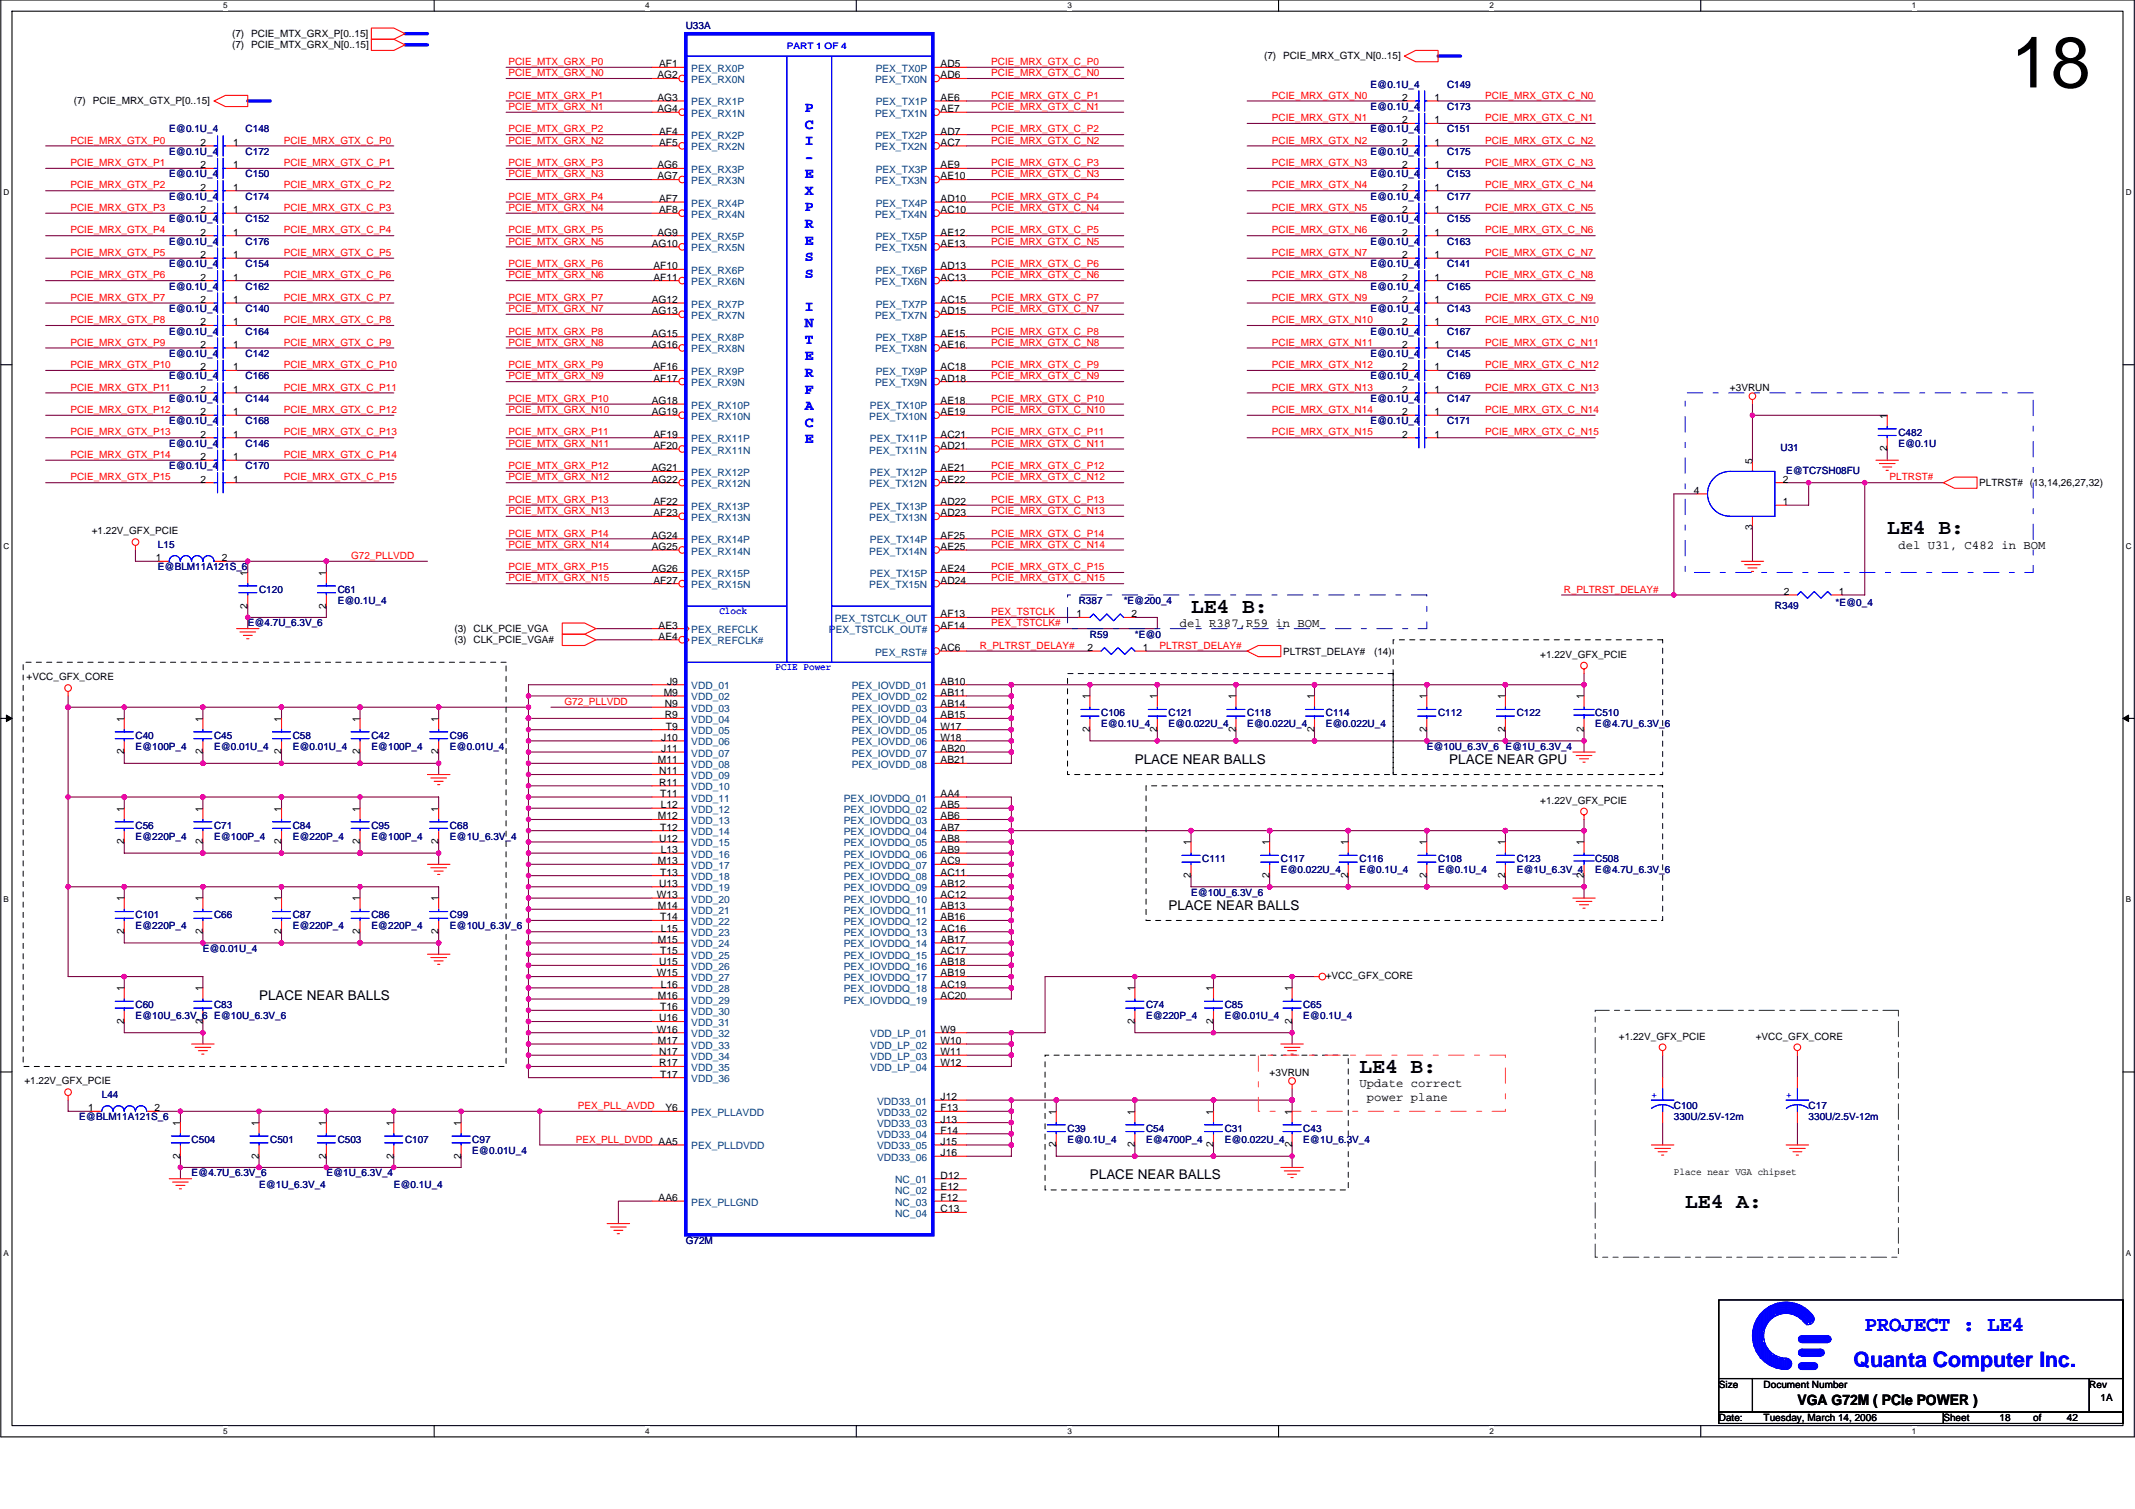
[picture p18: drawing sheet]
<svg xmlns="http://www.w3.org/2000/svg" width="420mm" height="297mm" viewBox="0 0 420 297" stroke-linecap="round" stroke-linejoin="round" font-family="sans-serif">
<defs><g id="words">
<text font-size="14.1" x="395.7" y="17.2">18</text>
<g font-size="4.2">
<text x="371.4" y="105.2">LE4 B:</text>
<text x="234.4" y="120.6">LE4 B:</text>
<text x="267.5" y="211.2">LE4 B:</text>
<text x="331.6" y="237.7">LE4 A:</text>
</g>
<g font-size="4.2" fill="#00f">
<text x="367" y="262">PROJECT : LE4</text>
<text x="364.8" y="269.1">Quanta Computer Inc.</text>
</g>
<g font-size="2.9" fill="#00f">
<text x="158.4" y="22.1">P</text>
<text x="158.4" y="25.3">C</text>
<text x="158.4" y="28.6">I</text>
<text x="158.4" y="31.8">-</text>
<text x="158.4" y="35.1">E</text>
<text x="158.4" y="38.4">X</text>
<text x="158.4" y="41.6">P</text>
<text x="158.4" y="44.9">R</text>
<text x="158.4" y="48.1">E</text>
<text x="158.4" y="51.4">S</text>
<text x="158.4" y="54.7">S</text>
<text x="158.4" y="61.2">I</text>
<text x="158.4" y="64.4">N</text>
<text x="158.4" y="67.7">T</text>
<text x="158.4" y="70.9">E</text>
<text x="158.4" y="74.2">R</text>
<text x="158.4" y="77.5">F</text>
<text x="158.4" y="80.7">A</text>
<text x="158.4" y="84">C</text>
<text x="158.4" y="87.2">E</text>
</g>
<text font-size="2.9" x="353.7" y="276.6">VGA G72M ( PCIe POWER )</text>
<g font-size="2.6">
<text x="223.3" y="150.4">PLACE NEAR BALLS</text>
<text x="285.2" y="150.4">PLACE NEAR GPU</text>
<text x="230" y="179.2">PLACE NEAR BALLS</text>
<text x="51" y="196.8">PLACE NEAR BALLS</text>
<text x="214.5" y="232.2">PLACE NEAR BALLS</text>
</g>
<g font-size="2.4">
<text x="373.6" y="108">del U31, C482 in BOM</text>
<text x="232.2" y="123.5">del R387,R59 in BOM</text>
<text x="267.5" y="214.1">Update correct</text>
<text x="269" y="216.6">power plane</text>
</g>
<g font-size="2" fill="#000080">
<text x="134.9" y="5.8">U33A</text>
<text x="269.7" y="17.2">E@0.1U_4</text>
<text x="284.8" y="17.2">C149</text>
<text x="269.7" y="21.7">E@0.1U_4</text>
<text x="284.8" y="21.7">C173</text>
<text x="33.3" y="26.1">E@0.1U_4</text>
<text x="48.3" y="26.1">C148</text>
<text x="269.7" y="26.1">E@0.1U_4</text>
<text x="284.8" y="26.1">C151</text>
<text x="33.3" y="30.5">E@0.1U_4</text>
<text x="33.3" y="34.9">E@0.1U_4</text>
<text x="48.3" y="30.5">C172</text>
<text x="48.3" y="34.9">C150</text>
<text x="269.7" y="30.5">E@0.1U_4</text>
<text x="269.7" y="34.9">E@0.1U_4</text>
<text x="284.8" y="30.5">C175</text>
<text x="284.8" y="34.9">C153</text>
<text x="33.3" y="39.3">E@0.1U_4</text>
<text x="48.3" y="39.3">C174</text>
<text x="269.7" y="39.3">E@0.1U_4</text>
<text x="284.8" y="39.3">C177</text>
<text x="33.3" y="43.8">E@0.1U_4</text>
<text x="48.3" y="43.8">C152</text>
<text x="269.7" y="43.8">E@0.1U_4</text>
<text x="284.8" y="43.8">C155</text>
<text x="33.3" y="52.6">E@0.1U_4</text>
<text x="33.3" y="48.2">E@0.1U_4</text>
<text x="48.3" y="52.6">C154</text>
<text x="48.3" y="48.2">C176</text>
<text x="269.7" y="48.2">E@0.1U_4</text>
<text x="269.7" y="52.6">E@0.1U_4</text>
<text x="284.8" y="48.2">C163</text>
<text x="284.8" y="52.6">C141</text>
<text x="33.3" y="57">E@0.1U_4</text>
<text x="48.3" y="57">C162</text>
<text x="269.7" y="57">E@0.1U_4</text>
<text x="284.8" y="57">C165</text>
<text x="33.3" y="65.8">E@0.1U_4</text>
<text x="33.3" y="61.4">E@0.1U_4</text>
<text x="48.3" y="65.8">C164</text>
<text x="48.3" y="61.4">C140</text>
<text x="269.7" y="65.8">E@0.1U_4</text>
<text x="269.7" y="61.4">E@0.1U_4</text>
<text x="284.8" y="65.8">C167</text>
<text x="284.8" y="61.4">C143</text>
<text x="33.3" y="70.3">E@0.1U_4</text>
<text x="48.3" y="70.3">C142</text>
<text x="269.7" y="70.3">E@0.1U_4</text>
<text x="284.8" y="70.3">C145</text>
<text x="33.3" y="74.7">E@0.1U_4</text>
<text x="48.3" y="74.7">C166</text>
<text x="269.7" y="74.7">E@0.1U_4</text>
<text x="284.8" y="74.7">C169</text>
<text x="33.3" y="83.5">E@0.1U_4</text>
<text x="33.3" y="79.1">E@0.1U_4</text>
<text x="48.3" y="83.5">C168</text>
<text x="48.3" y="79.1">C144</text>
<text x="269.7" y="79.1">E@0.1U_4</text>
<text x="269.7" y="83.5">E@0.1U_4</text>
<text x="284.8" y="79.1">C147</text>
<text x="284.8" y="83.5">C171</text>
<text x="33.3" y="87.9">E@0.1U_4</text>
<text x="48.3" y="87.9">C146</text>
<text x="350.4" y="88.8">U31</text>
<text x="373.6" y="85.7">C482</text>
<text x="373.6" y="87.9">E@0.1U</text>
<text x="33.3" y="92.4">E@0.1U_4</text>
<text x="48.3" y="92.4">C170</text>
<text x="351.5" y="93.3">E@TC7SH08FU</text>
<text x="31.1" y="107.8">L15</text>
<text x="31.1" y="112.3">E@BLM11A121S_6</text>
<text x="51" y="116.7">C120</text>
<text x="66.5" y="116.7">C61</text>
<text x="66.5" y="118.9">E@0.1U_4</text>
<text x="212.3" y="118.9">R387</text>
<text x="221.1" y="118.9">*E@200_4</text>
<text x="349.3" y="119.8">R349</text>
<text x="361.2" y="119.3">*E@0_4</text>
<text x="48.8" y="123.3">E@4.7U_6.3V_6</text>
<text x="214.5" y="125.5">R59</text>
<text x="223.3" y="125.5">*E@0</text>
<text x="216.7" y="141">C106</text>
<text x="216.7" y="143.2">E@0.1U_4</text>
<text x="230" y="141">C121</text>
<text x="230" y="143.2">E@0.022U_4</text>
<text x="245.4" y="141">C118</text>
<text x="245.4" y="143.2">E@0.022U_4</text>
<text x="260.9" y="141">C114</text>
<text x="260.9" y="143.2">E@0.022U_4</text>
<text x="283" y="141">C112</text>
<text x="298.5" y="141">C122</text>
<text x="313.9" y="141">C510</text>
<text x="313.9" y="143.2">E@4.7U_6.3V_6</text>
<text x="26.7" y="145.4">C40</text>
<text x="26.7" y="147.6">E@100P_4</text>
<text x="42.1" y="145.4">C45</text>
<text x="42.1" y="147.6">E@0.01U_4</text>
<text x="57.6" y="145.4">C58</text>
<text x="57.6" y="147.6">E@0.01U_4</text>
<text x="73.1" y="145.4">C42</text>
<text x="73.1" y="147.6">E@100P_4</text>
<text x="88.6" y="145.4">C96</text>
<text x="88.6" y="147.6">E@0.01U_4</text>
<text x="280.8" y="147.6">E@10U_6.3V_6 E@1U_6.3V_4</text>
<text x="26.7" y="163.1">C56</text>
<text x="26.7" y="165.3">E@220P_4</text>
<text x="42.1" y="163.1">C71</text>
<text x="42.1" y="165.3">E@100P_4</text>
<text x="57.6" y="163.1">C84</text>
<text x="57.6" y="165.3">E@220P_4</text>
<text x="73.1" y="163.1">C95</text>
<text x="73.1" y="165.3">E@100P_4</text>
<text x="88.6" y="163.1">C68</text>
<text x="88.6" y="165.3">E@1U_6.3V_4</text>
<text x="236.6" y="169.7">C111</text>
<text x="252.1" y="169.7">C117</text>
<text x="252.1" y="171.9">E@0.022U_4</text>
<text x="267.5" y="169.7">C116</text>
<text x="267.5" y="171.9">E@0.1U_4</text>
<text x="283" y="169.7">C108</text>
<text x="283" y="171.9">E@0.1U_4</text>
<text x="298.5" y="169.7">C123</text>
<text x="298.5" y="171.9">E@1U_6.3V_4</text>
<text x="313.9" y="169.7">C508</text>
<text x="313.9" y="171.9">E@4.7U_6.3V_6</text>
<text x="234.4" y="176.3">E@10U_6.3V_6</text>
<text x="26.7" y="180.8">C101</text>
<text x="26.7" y="183">E@220P_4</text>
<text x="42.1" y="180.8">C66</text>
<text x="57.6" y="180.8">C87</text>
<text x="57.6" y="183">E@220P_4</text>
<text x="73.1" y="180.8">C86</text>
<text x="73.1" y="183">E@220P_4</text>
<text x="88.6" y="180.8">C99</text>
<text x="88.6" y="183">E@10U_6.3V_6</text>
<text x="39.9" y="187.4">E@0.01U_4</text>
<text x="26.7" y="198.4">C60</text>
<text x="26.7" y="200.7">E@10U_6.3V_6 E@10U_6.3V_6</text>
<text x="42.1" y="198.4">C83</text>
<text x="225.5" y="198.4">C74</text>
<text x="225.5" y="200.7">E@220P_4</text>
<text x="241" y="198.4">C85</text>
<text x="241" y="200.7">E@0.01U_4</text>
<text x="256.5" y="198.4">C65</text>
<text x="256.5" y="200.7">E@0.1U_4</text>
<text x="15.6" y="220.5">E@BLM11A121S_6</text>
<text x="20" y="216.1">L44</text>
<text x="329.4" y="218.3">C100</text>
<text x="329.4" y="220.5">330U/2.5V-12m</text>
<text x="355.9" y="218.3">C17</text>
<text x="355.9" y="220.5">330U/2.5V-12m</text>
<text x="37.7" y="225">C504</text>
<text x="53.2" y="225">C501</text>
<text x="66.5" y="225">C503</text>
<text x="79.7" y="225">C107</text>
<text x="93" y="225">C97</text>
<text x="93" y="227.2">E@0.01U_4</text>
<text x="210.1" y="222.8">C39</text>
<text x="210.1" y="225">E@0.1U_4</text>
<text x="225.5" y="222.8">C54</text>
<text x="225.5" y="225">E@4700P_4</text>
<text x="241" y="222.8">C31</text>
<text x="241" y="225">E@0.022U_4</text>
<text x="256.5" y="222.8">C43</text>
<text x="256.5" y="225">E@1U_6.3V_4</text>
<text x="37.7" y="231.6">E@4.7U_6.3V_6</text>
<text x="51" y="233.8">E@1U_6.3V_4</text>
<text x="64.2" y="231.6">E@1U_6.3V_4</text>
<text x="77.5" y="233.8">E@0.1U_4</text>
<text x="134.9" y="244.9">G72M</text>
</g>
<g font-size="2">
<text x="45.7" y="7.3">(7) PCIE_MTX_GRX_P[0..15]</text>
<text x="45.7" y="9.5">(7) PCIE_MTX_GRX_N[0..15]</text>
<text x="248.8" y="11.7">(7) PCIE_MRX_GTX_N[0..15]</text>
<text x="129.4" y="15.4">AG2</text>
<text x="129.7" y="13.2">AF1</text>
<text x="185.1" y="13.2">AD5</text>
<text x="185.1" y="15.4">AD6</text>
<text x="14.5" y="20.6">(7) PCIE_MRX_GTX_P[0..15]</text>
<text x="129.4" y="19.9">AG3</text>
<text x="129.4" y="22.1">AG4</text>
<text x="185.1" y="19.9">AE6</text>
<text x="185.1" y="22.1">AE7</text>
<text x="275.9" y="19.9">2</text>
<text x="282.3" y="19.9">1</text>
<text x="39.5" y="28.7">2</text>
<text x="45.9" y="28.7">1</text>
<text x="129.7" y="26.5">AF4</text>
<text x="129.7" y="28.7">AF5</text>
<text x="185.1" y="26.5">AD7</text>
<text x="185.1" y="28.7">AC7</text>
<text x="275.9" y="24.3">2</text>
<text x="275.9" y="28.7">2</text>
<text x="282.3" y="24.3">1</text>
<text x="282.3" y="28.7">1</text>
<text x="39.5" y="33.1">2</text>
<text x="45.9" y="33.1">1</text>
<text x="129.4" y="33.1">AG6</text>
<text x="129.4" y="35.3">AG7</text>
<text x="185.1" y="33.1">AE9</text>
<text x="185.1" y="35.3">AE10</text>
<text x="275.9" y="33.1">2</text>
<text x="282.3" y="33.1">1</text>
<text x="39.5" y="42">2</text>
<text x="39.5" y="37.5">2</text>
<text x="45.9" y="42">1</text>
<text x="45.9" y="37.5">1</text>
<text x="129.7" y="39.8">AF7</text>
<text x="129.7" y="42">AF8</text>
<text x="185.1" y="39.8">AD10</text>
<text x="185.1" y="42">AC10</text>
<text x="275.9" y="37.5">2</text>
<text x="275.9" y="42">2</text>
<text x="282.3" y="37.5">1</text>
<text x="282.3" y="42">1</text>
<text x="39.5" y="46.4">2</text>
<text x="45.9" y="46.4">1</text>
<text x="129.4" y="46.4">AG9</text>
<text x="185.1" y="46.4">AE12</text>
<text x="275.9" y="46.4">2</text>
<text x="282.3" y="46.4">1</text>
<text x="39.5" y="50.8">2</text>
<text x="45.9" y="50.8">1</text>
<text x="128.3" y="48.6">AG10</text>
<text x="128.6" y="53">AF10</text>
<text x="185.1" y="53">AD13</text>
<text x="185.1" y="48.6">AE13</text>
<text x="275.9" y="50.8">2</text>
<text x="282.3" y="50.8">1</text>
<text x="39.5" y="55.2">2</text>
<text x="39.5" y="59.6">2</text>
<text x="45.9" y="55.2">1</text>
<text x="45.9" y="59.6">1</text>
<text x="128.3" y="59.6">AG12</text>
<text x="128.6" y="55.2">AF11</text>
<text x="185.1" y="59.6">AC15</text>
<text x="185.1" y="55.2">AC13</text>
<text x="275.9" y="59.6">2</text>
<text x="275.9" y="55.2">2</text>
<text x="282.3" y="59.6">1</text>
<text x="282.3" y="55.2">1</text>
<text x="39.5" y="64.1">2</text>
<text x="45.9" y="64.1">1</text>
<text x="128.3" y="61.8">AG13</text>
<text x="185.1" y="61.8">AD15</text>
<text x="275.9" y="64.1">2</text>
<text x="282.3" y="64.1">1</text>
<text x="39.5" y="68.5">2</text>
<text x="45.9" y="68.5">1</text>
<text x="128.3" y="66.3">AG15</text>
<text x="128.3" y="68.5">AG16</text>
<text x="185.1" y="66.3">AE15</text>
<text x="185.1" y="68.5">AE16</text>
<text x="275.9" y="68.5">2</text>
<text x="282.3" y="68.5">1</text>
<text x="39.5" y="72.9">2</text>
<text x="39.5" y="77.3">2</text>
<text x="45.9" y="72.9">1</text>
<text x="45.9" y="77.3">1</text>
<text x="128.6" y="72.9">AF16</text>
<text x="128.6" y="75.1">AF17</text>
<text x="185.1" y="72.9">AC18</text>
<text x="185.1" y="75.1">AD18</text>
<text x="275.9" y="77.3">2</text>
<text x="275.9" y="72.9">2</text>
<text x="282.3" y="77.3">1</text>
<text x="282.3" y="72.9">1</text>
<text x="340.5" y="76.9">+3VRUN</text>
<text x="39.5" y="81.7">2</text>
<text x="45.9" y="81.7">1</text>
<text x="128.3" y="79.5">AG18</text>
<text x="128.3" y="81.7">AG19</text>
<text x="185.1" y="79.5">AE18</text>
<text x="185.1" y="81.7">AE19</text>
<text x="275.9" y="81.7">2</text>
<text x="282.3" y="81.7">1</text>
<text x="371.4" y="82.4" transform="rotate(-90 371.4 82.4)">1</text>
<text x="39.5" y="86.1">2</text>
<text x="45.9" y="86.1">1</text>
<text x="128.6" y="86.1">AF19</text>
<text x="128.6" y="88.4">AF20</text>
<text x="185.1" y="86.1">AC21</text>
<text x="185.1" y="88.4">AD21</text>
<text x="275.9" y="86.1">2</text>
<text x="282.3" y="86.1">1</text>
<text x="371.4" y="88.8" transform="rotate(-90 371.4 88.8)">2</text>
<text x="39.5" y="95">2</text>
<text x="39.5" y="90.6">2</text>
<text x="45.9" y="95">1</text>
<text x="45.9" y="90.6">1</text>
<text x="128.3" y="92.8">AG21</text>
<text x="128.3" y="95">AG22</text>
<text x="185.1" y="92.8">AE21</text>
<text x="185.1" y="95">AE22</text>
<text x="344.9" y="91.2" transform="rotate(-90 344.9 91.2)">5</text>
<text x="350.8" y="95">2</text>
<text x="389.5" y="95.7">PLTRST# (13,14,26,27,32)</text>
<text x="128.6" y="99.4">AF22</text>
<text x="128.6" y="101.6">AF23</text>
<text x="185.1" y="99.4">AD22</text>
<text x="185.1" y="101.6">AD23</text>
<text x="333.4" y="97.2">4</text>
<text x="350.8" y="99.4">1</text>
<text x="18" y="105.2">+1.22V_GFX_PCIE</text>
<text x="128.3" y="106">AG24</text>
<text x="185.1" y="106">AF25</text>
<text x="344.9" y="104.3" transform="rotate(-90 344.9 104.3)">3</text>
<text x="30.6" y="110.5">1</text>
<text x="43.7" y="110.5">2</text>
<text x="48.7" y="113.3" transform="rotate(-90 48.7 113.3)">1</text>
<text x="64.2" y="113.3" transform="rotate(-90 64.2 113.3)">1</text>
<text x="128.3" y="108.2">AG25</text>
<text x="128.3" y="112.7">AG26</text>
<text x="185.1" y="112.7">AE24</text>
<text x="185.1" y="108.2">AE25</text>
<text x="48.7" y="119.8" transform="rotate(-90 48.7 119.8)">2</text>
<text x="64.2" y="119.8" transform="rotate(-90 64.2 119.8)">2</text>
<text x="128.6" y="114.9">AF27</text>
<text x="185.1" y="114.9">AD24</text>
<text x="351.1" y="117.1">2</text>
<text x="361.9" y="117.1">1</text>
<text x="89.4" y="124.4">(3) CLK_PCIE_VGA</text>
<text x="129.6" y="123.7">AE3</text>
<text x="129.6" y="125.9">AE4</text>
<text x="185.1" y="123.7">AF14</text>
<text x="185.1" y="121.5">AF13</text>
<text x="211.8" y="121.5">1</text>
<text x="222.7" y="121.5">2</text>
<text x="89.4" y="126.6">(3) CLK_PCIE_VGA#</text>
<text x="185.1" y="128.1">AC6</text>
<text x="214" y="128.1">2</text>
<text x="224.9" y="128.1">1</text>
<text x="252.5" y="128.8">PLTRST_DELAY#</text>
<text x="270.4" y="128.8">(14)</text>
<text x="303.1" y="129.5">+1.22V_GFX_PCIE</text>
<text x="5.2" y="133.9">+VCC_GFX_CORE</text>
<text x="130.6" y="137">M9</text>
<text x="131.3" y="134.8">J9</text>
<text x="185.1" y="134.8">AB10</text>
<text x="185.1" y="137">AB11</text>
<text x="214.5" y="137.7" transform="rotate(-90 214.5 137.7)">1</text>
<text x="227.7" y="137.7" transform="rotate(-90 227.7 137.7)">1</text>
<text x="243.2" y="137.7" transform="rotate(-90 243.2 137.7)">1</text>
<text x="258.7" y="137.7" transform="rotate(-90 258.7 137.7)">1</text>
<text x="280.8" y="137.7" transform="rotate(-90 280.8 137.7)">1</text>
<text x="296.2" y="137.7" transform="rotate(-90 296.2 137.7)">1</text>
<text x="311.7" y="137.7" transform="rotate(-90 311.7 137.7)">1</text>
<text x="24.4" y="142.1" transform="rotate(-90 24.4 142.1)">1</text>
<text x="39.9" y="142.1" transform="rotate(-90 39.9 142.1)">1</text>
<text x="55.4" y="142.1" transform="rotate(-90 55.4 142.1)">1</text>
<text x="70.8" y="142.1" transform="rotate(-90 70.8 142.1)">1</text>
<text x="86.3" y="142.1" transform="rotate(-90 86.3 142.1)">1</text>
<text x="130.8" y="141.4">R9</text>
<text x="130.8" y="139.2">N9</text>
<text x="131.1" y="143.6">T9</text>
<text x="185.1" y="139.2">AB14</text>
<text x="185.1" y="141.4">AB15</text>
<text x="185.1" y="143.6">W17</text>
<text x="24.4" y="148.5" transform="rotate(-90 24.4 148.5)">2</text>
<text x="39.9" y="148.5" transform="rotate(-90 39.9 148.5)">2</text>
<text x="55.4" y="148.5" transform="rotate(-90 55.4 148.5)">2</text>
<text x="70.8" y="148.5" transform="rotate(-90 70.8 148.5)">2</text>
<text x="86.3" y="148.5" transform="rotate(-90 86.3 148.5)">2</text>
<text x="130.1" y="145.8">J10</text>
<text x="130.1" y="148">J11</text>
<text x="185.1" y="145.8">W18</text>
<text x="185.1" y="148">AB20</text>
<text x="214.5" y="144.1" transform="rotate(-90 214.5 144.1)">2</text>
<text x="227.7" y="144.1" transform="rotate(-90 227.7 144.1)">2</text>
<text x="243.2" y="144.1" transform="rotate(-90 243.2 144.1)">2</text>
<text x="258.7" y="144.1" transform="rotate(-90 258.7 144.1)">2</text>
<text x="280.8" y="144.1" transform="rotate(-90 280.8 144.1)">2</text>
<text x="296.2" y="144.1" transform="rotate(-90 296.2 144.1)">2</text>
<text x="311.7" y="144.1" transform="rotate(-90 311.7 144.1)">2</text>
<text x="129.5" y="150.2">M11</text>
<text x="129.7" y="152.4">N11</text>
<text x="129.7" y="154.7">R11</text>
<text x="185.1" y="150.2">AB21</text>
<text x="24.4" y="159.8" transform="rotate(-90 24.4 159.8)">1</text>
<text x="39.9" y="159.8" transform="rotate(-90 39.9 159.8)">1</text>
<text x="55.4" y="159.8" transform="rotate(-90 55.4 159.8)">1</text>
<text x="70.8" y="159.8" transform="rotate(-90 70.8 159.8)">1</text>
<text x="86.3" y="159.8" transform="rotate(-90 86.3 159.8)">1</text>
<text x="129.5" y="161.3">M12</text>
<text x="129.9" y="156.9">T11</text>
<text x="130" y="159.1">L12</text>
<text x="185.1" y="156.9">AA4</text>
<text x="185.1" y="159.1">AB5</text>
<text x="185.1" y="161.3">AB6</text>
<text x="303.1" y="158.2">+1.22V_GFX_PCIE</text>
<text x="24.4" y="166.2" transform="rotate(-90 24.4 166.2)">2</text>
<text x="39.9" y="166.2" transform="rotate(-90 39.9 166.2)">2</text>
<text x="55.4" y="166.2" transform="rotate(-90 55.4 166.2)">2</text>
<text x="70.8" y="166.2" transform="rotate(-90 70.8 166.2)">2</text>
<text x="86.3" y="166.2" transform="rotate(-90 86.3 166.2)">2</text>
<text x="129.7" y="165.7">U12</text>
<text x="129.9" y="163.5">T12</text>
<text x="130" y="167.9">L13</text>
<text x="185.1" y="163.5">AB7</text>
<text x="185.1" y="165.7">AB8</text>
<text x="185.1" y="167.9">AB9</text>
<text x="234.4" y="166.4" transform="rotate(-90 234.4 166.4)">1</text>
<text x="249.8" y="166.4" transform="rotate(-90 249.8 166.4)">1</text>
<text x="265.3" y="166.4" transform="rotate(-90 265.3 166.4)">1</text>
<text x="280.8" y="166.4" transform="rotate(-90 280.8 166.4)">1</text>
<text x="296.2" y="166.4" transform="rotate(-90 296.2 166.4)">1</text>
<text x="311.7" y="166.4" transform="rotate(-90 311.7 166.4)">1</text>
<text x="129.5" y="170.1">M13</text>
<text x="129.9" y="172.3">T13</text>
<text x="185.1" y="170.1">AC9</text>
<text x="185.1" y="172.3">AC11</text>
<text x="234.4" y="172.8" transform="rotate(-90 234.4 172.8)">2</text>
<text x="249.8" y="172.8" transform="rotate(-90 249.8 172.8)">2</text>
<text x="265.3" y="172.8" transform="rotate(-90 265.3 172.8)">2</text>
<text x="280.8" y="172.8" transform="rotate(-90 280.8 172.8)">2</text>
<text x="296.2" y="172.8" transform="rotate(-90 296.2 172.8)">2</text>
<text x="311.7" y="172.8" transform="rotate(-90 311.7 172.8)">2</text>
<text x="24.4" y="177.4" transform="rotate(-90 24.4 177.4)">1</text>
<text x="39.9" y="177.4" transform="rotate(-90 39.9 177.4)">1</text>
<text x="55.4" y="177.4" transform="rotate(-90 55.4 177.4)">1</text>
<text x="70.8" y="177.4" transform="rotate(-90 70.8 177.4)">1</text>
<text x="86.3" y="177.4" transform="rotate(-90 86.3 177.4)">1</text>
<text x="129.3" y="176.8">W13</text>
<text x="129.5" y="179">M14</text>
<text x="129.7" y="174.5">U13</text>
<text x="185.1" y="174.5">AB12</text>
<text x="185.1" y="176.8">AC12</text>
<text x="185.1" y="179">AB13</text>
<text x="24.4" y="183.9" transform="rotate(-90 24.4 183.9)">2</text>
<text x="39.9" y="183.9" transform="rotate(-90 39.9 183.9)">2</text>
<text x="55.4" y="183.9" transform="rotate(-90 55.4 183.9)">2</text>
<text x="70.8" y="183.9" transform="rotate(-90 70.8 183.9)">2</text>
<text x="86.3" y="183.9" transform="rotate(-90 86.3 183.9)">2</text>
<text x="129.5" y="185.6">M15</text>
<text x="129.9" y="181.2">T14</text>
<text x="130" y="183.4">L15</text>
<text x="185.1" y="181.2">AB16</text>
<text x="185.1" y="183.4">AC16</text>
<text x="185.1" y="185.6">AB17</text>
<text x="129.7" y="190">U15</text>
<text x="129.9" y="187.8">T15</text>
<text x="185.1" y="187.8">AC17</text>
<text x="185.1" y="190">AB18</text>
<text x="24.4" y="195.1" transform="rotate(-90 24.4 195.1)">1</text>
<text x="39.9" y="195.1" transform="rotate(-90 39.9 195.1)">1</text>
<text x="129.3" y="192.2">W15</text>
<text x="129.5" y="196.6">M16</text>
<text x="130" y="194.4">L16</text>
<text x="185.1" y="192.2">AB19</text>
<text x="185.1" y="194.4">AC19</text>
<text x="185.1" y="196.6">AC20</text>
<text x="223.3" y="195.1" transform="rotate(-90 223.3 195.1)">1</text>
<text x="238.8" y="195.1" transform="rotate(-90 238.8 195.1)">1</text>
<text x="254.3" y="195.1" transform="rotate(-90 254.3 195.1)">1</text>
<text x="260.9" y="192.7">+VCC_GFX_CORE</text>
<text x="24.4" y="201.5" transform="rotate(-90 24.4 201.5)">2</text>
<text x="39.9" y="201.5" transform="rotate(-90 39.9 201.5)">2</text>
<text x="129.3" y="203.3">W16</text>
<text x="129.7" y="201.1">U16</text>
<text x="129.9" y="198.9">T16</text>
<text x="185.1" y="203.3">W9</text>
<text x="223.3" y="201.5" transform="rotate(-90 223.3 201.5)">2</text>
<text x="238.8" y="201.5" transform="rotate(-90 238.8 201.5)">2</text>
<text x="254.3" y="201.5" transform="rotate(-90 254.3 201.5)">2</text>
<text x="129.5" y="205.5">M17</text>
<text x="129.7" y="207.7">N17</text>
<text x="129.7" y="209.9">R17</text>
<text x="185.1" y="205.5">W10</text>
<text x="185.1" y="207.7">W11</text>
<text x="185.1" y="209.9">W12</text>
<text x="318.6" y="204.6">+1.22V_GFX_PCIE</text>
<text x="345.5" y="204.6">+VCC_GFX_CORE</text>
<text x="4.8" y="213.5">+1.22V_GFX_PCIE</text>
<text x="129.9" y="212.1">T17</text>
<text x="249.9" y="211.7">+3VRUN</text>
<text x="17.4" y="218.7">1</text>
<text x="30.4" y="218.7">2</text>
<text x="35.5" y="221.6" transform="rotate(-90 35.5 221.6)">1</text>
<text x="51" y="221.6" transform="rotate(-90 51 221.6)">1</text>
<text x="64.2" y="221.6" transform="rotate(-90 64.2 221.6)">1</text>
<text x="77.5" y="221.6" transform="rotate(-90 77.5 221.6)">1</text>
<text x="90.7" y="221.6" transform="rotate(-90 90.7 221.6)">1</text>
<text x="130.9" y="218.7">Y6</text>
<text x="185.1" y="216.5">J12</text>
<text x="185.1" y="218.7">F13</text>
<text x="185.1" y="221">J13</text>
<text x="207.8" y="219.4" transform="rotate(-90 207.8 219.4)">1</text>
<text x="223.3" y="219.4" transform="rotate(-90 223.3 219.4)">1</text>
<text x="238.8" y="219.4" transform="rotate(-90 238.8 219.4)">1</text>
<text x="254.3" y="219.4" transform="rotate(-90 254.3 219.4)">1</text>
<text x="185.1" y="223.2">F14</text>
<text x="185.1" y="225.4">J15</text>
<text x="185.1" y="227.6">J16</text>
<text x="207.8" y="225.8" transform="rotate(-90 207.8 225.8)">2</text>
<text x="223.3" y="225.8" transform="rotate(-90 223.3 225.8)">2</text>
<text x="238.8" y="225.8" transform="rotate(-90 238.8 225.8)">2</text>
<text x="254.3" y="225.8" transform="rotate(-90 254.3 225.8)">2</text>
<text x="35.5" y="228" transform="rotate(-90 35.5 228)">2</text>
<text x="51" y="228" transform="rotate(-90 51 228)">2</text>
<text x="64.2" y="228" transform="rotate(-90 64.2 228)">2</text>
<text x="77.5" y="228" transform="rotate(-90 77.5 228)">2</text>
<text x="90.7" y="228" transform="rotate(-90 90.7 228)">2</text>
<text x="185.1" y="232">D12</text>
<text x="329.4" y="231.4">Place near VGA chipset</text>
<text x="129.6" y="236.4">AA6</text>
<text x="185.1" y="234.2">E12</text>
<text x="185.1" y="236.4">F12</text>
<text x="185.1" y="238.6">C13</text>
<text x="338.3" y="273.1">Size</text>
<text x="347.1" y="273.1">Document Number</text>
<text x="411.2" y="273.1">Rev</text>
<text x="413.4" y="275.8">1A</text>
<text x="338.3" y="279.8">Date:</text>
<text x="347.1" y="279.8">Tuesday, March 14, 2006</text>
<text x="382.4" y="279.8">Sheet</text>
<text x="393.5" y="279.8">18</text>
<text x="400.1" y="279.8">of</text>
<text x="406.7" y="279.8">42</text>
</g>
<g font-size="2" fill="#f00">
<text x="100" y="12.8">PCIE_MTX_GRX_P0</text>
<text x="100" y="15">PCIE_MTX_GRX_N0</text>
<text x="195.1" y="15">PCIE_MRX_GTX_C_N0</text>
<text x="195.1" y="12.8">PCIE_MRX_GTX_C_P0</text>
<text x="100" y="19.4">PCIE_MTX_GRX_P1</text>
<text x="100" y="21.7">PCIE_MTX_GRX_N1</text>
<text x="195.1" y="21.7">PCIE_MRX_GTX_C_N1</text>
<text x="195.1" y="19.4">PCIE_MRX_GTX_C_P1</text>
<text x="250.3" y="19.4">PCIE_MRX_GTX_N0</text>
<text x="250.3" y="23.9">PCIE_MRX_GTX_N1</text>
<text x="292.3" y="19.4">PCIE_MRX_GTX_C_N0</text>
<text x="292.3" y="23.9">PCIE_MRX_GTX_C_N1</text>
<text x="13.9" y="28.3">PCIE_MRX_GTX_P0</text>
<text x="55.8" y="28.3">PCIE_MRX_GTX_C_P0</text>
<text x="100" y="26.1">PCIE_MTX_GRX_P2</text>
<text x="100" y="28.3">PCIE_MTX_GRX_N2</text>
<text x="195.1" y="28.3">PCIE_MRX_GTX_C_N2</text>
<text x="195.1" y="26.1">PCIE_MRX_GTX_C_P2</text>
<text x="250.3" y="28.3">PCIE_MRX_GTX_N2</text>
<text x="292.3" y="28.3">PCIE_MRX_GTX_C_N2</text>
<text x="13.9" y="32.7">PCIE_MRX_GTX_P1</text>
<text x="55.8" y="32.7">PCIE_MRX_GTX_C_P1</text>
<text x="100" y="32.7">PCIE_MTX_GRX_P3</text>
<text x="100" y="34.9">PCIE_MTX_GRX_N3</text>
<text x="195.1" y="34.9">PCIE_MRX_GTX_C_N3</text>
<text x="195.1" y="32.7">PCIE_MRX_GTX_C_P3</text>
<text x="250.3" y="32.7">PCIE_MRX_GTX_N3</text>
<text x="292.3" y="32.7">PCIE_MRX_GTX_C_N3</text>
<text x="13.9" y="37.1">PCIE_MRX_GTX_P2</text>
<text x="13.9" y="41.5">PCIE_MRX_GTX_P3</text>
<text x="55.8" y="41.5">PCIE_MRX_GTX_C_P3</text>
<text x="55.8" y="37.1">PCIE_MRX_GTX_C_P2</text>
<text x="100" y="39.3">PCIE_MTX_GRX_P4</text>
<text x="100" y="41.5">PCIE_MTX_GRX_N4</text>
<text x="195.1" y="41.5">PCIE_MRX_GTX_C_N4</text>
<text x="195.1" y="39.3">PCIE_MRX_GTX_C_P4</text>
<text x="250.3" y="37.1">PCIE_MRX_GTX_N4</text>
<text x="250.3" y="41.5">PCIE_MRX_GTX_N5</text>
<text x="292.3" y="41.5">PCIE_MRX_GTX_C_N5</text>
<text x="292.3" y="37.1">PCIE_MRX_GTX_C_N4</text>
<text x="13.9" y="46">PCIE_MRX_GTX_P4</text>
<text x="55.8" y="46">PCIE_MRX_GTX_C_P4</text>
<text x="100" y="46">PCIE_MTX_GRX_P5</text>
<text x="195.1" y="46">PCIE_MRX_GTX_C_P5</text>
<text x="250.3" y="46">PCIE_MRX_GTX_N6</text>
<text x="292.3" y="46">PCIE_MRX_GTX_C_N6</text>
<text x="13.9" y="50.4">PCIE_MRX_GTX_P5</text>
<text x="55.8" y="50.4">PCIE_MRX_GTX_C_P5</text>
<text x="100" y="52.6">PCIE_MTX_GRX_P6</text>
<text x="100" y="48.2">PCIE_MTX_GRX_N5</text>
<text x="195.1" y="48.2">PCIE_MRX_GTX_C_N5</text>
<text x="195.1" y="52.6">PCIE_MRX_GTX_C_P6</text>
<text x="250.3" y="50.4">PCIE_MRX_GTX_N7</text>
<text x="292.3" y="50.4">PCIE_MRX_GTX_C_N7</text>
<text x="13.9" y="59.2">PCIE_MRX_GTX_P7</text>
<text x="13.9" y="54.8">PCIE_MRX_GTX_P6</text>
<text x="55.8" y="59.2">PCIE_MRX_GTX_C_P7</text>
<text x="55.8" y="54.8">PCIE_MRX_GTX_C_P6</text>
<text x="100" y="59.2">PCIE_MTX_GRX_P7</text>
<text x="100" y="54.8">PCIE_MTX_GRX_N6</text>
<text x="195.1" y="54.8">PCIE_MRX_GTX_C_N6</text>
<text x="195.1" y="59.2">PCIE_MRX_GTX_C_P7</text>
<text x="250.3" y="59.2">PCIE_MRX_GTX_N9</text>
<text x="250.3" y="54.8">PCIE_MRX_GTX_N8</text>
<text x="292.3" y="59.2">PCIE_MRX_GTX_C_N9</text>
<text x="292.3" y="54.8">PCIE_MRX_GTX_C_N8</text>
<text x="13.9" y="63.6">PCIE_MRX_GTX_P8</text>
<text x="55.8" y="63.6">PCIE_MRX_GTX_C_P8</text>
<text x="100" y="65.8">PCIE_MTX_GRX_P8</text>
<text x="100" y="61.4">PCIE_MTX_GRX_N7</text>
<text x="195.1" y="61.4">PCIE_MRX_GTX_C_N7</text>
<text x="195.1" y="65.8">PCIE_MRX_GTX_C_P8</text>
<text x="250.3" y="63.6">PCIE_MRX_GTX_N10</text>
<text x="292.3" y="63.6">PCIE_MRX_GTX_C_N10</text>
<text x="13.9" y="68.1">PCIE_MRX_GTX_P9</text>
<text x="55.8" y="68.1">PCIE_MRX_GTX_C_P9</text>
<text x="100" y="68.1">PCIE_MTX_GRX_N8</text>
<text x="195.1" y="68.1">PCIE_MRX_GTX_C_N8</text>
<text x="250.3" y="68.1">PCIE_MRX_GTX_N11</text>
<text x="292.3" y="68.1">PCIE_MRX_GTX_C_N11</text>
<text x="13.9" y="76.9">PCIE_MRX_GTX_P11</text>
<text x="13.9" y="72.5">PCIE_MRX_GTX_P10</text>
<text x="55.8" y="76.9">PCIE_MRX_GTX_C_P11</text>
<text x="55.8" y="72.5">PCIE_MRX_GTX_C_P10</text>
<text x="100" y="72.5">PCIE_MTX_GRX_P9</text>
<text x="100" y="74.7">PCIE_MTX_GRX_N9</text>
<text x="195.1" y="74.7">PCIE_MRX_GTX_C_N9</text>
<text x="195.1" y="72.5">PCIE_MRX_GTX_C_P9</text>
<text x="250.3" y="72.5">PCIE_MRX_GTX_N12</text>
<text x="250.3" y="76.9">PCIE_MRX_GTX_N13</text>
<text x="292.3" y="76.9">PCIE_MRX_GTX_C_N13</text>
<text x="292.3" y="72.5">PCIE_MRX_GTX_C_N12</text>
<text x="13.9" y="81.3">PCIE_MRX_GTX_P12</text>
<text x="55.8" y="81.3">PCIE_MRX_GTX_C_P12</text>
<text x="100" y="79.1">PCIE_MTX_GRX_P10</text>
<text x="100" y="81.3">PCIE_MTX_GRX_N10</text>
<text x="195.1" y="81.3">PCIE_MRX_GTX_C_N10</text>
<text x="195.1" y="79.1">PCIE_MRX_GTX_C_P10</text>
<text x="250.3" y="81.3">PCIE_MRX_GTX_N14</text>
<text x="292.3" y="81.3">PCIE_MRX_GTX_C_N14</text>
<text x="13.9" y="85.7">PCIE_MRX_GTX_P13</text>
<text x="55.8" y="85.7">PCIE_MRX_GTX_C_P13</text>
<text x="100" y="85.7">PCIE_MTX_GRX_P11</text>
<text x="100" y="87.9">PCIE_MTX_GRX_N11</text>
<text x="195.1" y="87.9">PCIE_MRX_GTX_C_N11</text>
<text x="195.1" y="85.7">PCIE_MRX_GTX_C_P11</text>
<text x="250.3" y="85.7">PCIE_MRX_GTX_N15</text>
<text x="292.3" y="85.7">PCIE_MRX_GTX_C_N15</text>
<text x="13.9" y="94.6">PCIE_MRX_GTX_P15</text>
<text x="13.9" y="90.1">PCIE_MRX_GTX_P14</text>
<text x="55.8" y="94.6">PCIE_MRX_GTX_C_P15</text>
<text x="55.8" y="90.1">PCIE_MRX_GTX_C_P14</text>
<text x="100" y="92.4">PCIE_MTX_GRX_P12</text>
<text x="100" y="94.6">PCIE_MTX_GRX_N12</text>
<text x="195.1" y="94.6">PCIE_MRX_GTX_C_N12</text>
<text x="195.1" y="92.4">PCIE_MRX_GTX_C_P12</text>
<text x="371.8" y="94.6">PLTRST#</text>
<text x="100" y="99">PCIE_MTX_GRX_P13</text>
<text x="100" y="101.2">PCIE_MTX_GRX_N13</text>
<text x="195.1" y="101.2">PCIE_MRX_GTX_C_N13</text>
<text x="195.1" y="99">PCIE_MRX_GTX_C_P13</text>
<text x="100" y="105.6">PCIE_MTX_GRX_P14</text>
<text x="100" y="107.8">PCIE_MTX_GRX_N14</text>
<text x="195.1" y="107.8">PCIE_MRX_GTX_C_N14</text>
<text x="195.1" y="105.6">PCIE_MRX_GTX_C_P14</text>
<text x="69.1" y="110">G72_PLLVDD</text>
<text x="100" y="112.2">PCIE_MTX_GRX_P15</text>
<text x="195.1" y="112.2">PCIE_MRX_GTX_C_P15</text>
<text x="100" y="114.4">PCIE_MTX_GRX_N15</text>
<text x="195.1" y="114.4">PCIE_MRX_GTX_C_N15</text>
<text x="307.8" y="116.7">R_PLTRST_DELAY#</text>
<text x="195.1" y="121.1">PEX_TSTCLK</text>
<text x="195.1" y="123.3">PEX_TSTCLK#</text>
<text x="192.8" y="127.7">R_PLTRST_DELAY#</text>
<text x="228.2" y="127.7">PLTRST_DELAY#</text>
<text x="111.1" y="138.8">G72_PLLVDD</text>
<text x="113.7" y="218.3">PEX_PLL_AVDD</text>
<text x="113.3" y="224.9">PEX_PLL_DVDD AA5</text>
</g>
<g font-size="2" fill="#004080">
<text x="136" y="14.1">PEX_RX0P</text>
<text x="136" y="16.3">PEX_RX0N</text>
<text x="172.2" y="16.3">PEX_TX0N</text>
<text x="172.3" y="14.1">PEX_TX0P</text>
<text x="136" y="20.8">PEX_RX1P</text>
<text x="136" y="23">PEX_RX1N</text>
<text x="172.2" y="23">PEX_TX1N</text>
<text x="172.3" y="20.8">PEX_TX1P</text>
<text x="136" y="27.4">PEX_RX2P</text>
<text x="136" y="29.6">PEX_RX2N</text>
<text x="172.2" y="29.6">PEX_TX2N</text>
<text x="172.3" y="27.4">PEX_TX2P</text>
<text x="136" y="34">PEX_RX3P</text>
<text x="172.3" y="34">PEX_TX3P</text>
<text x="136" y="36.2">PEX_RX3N</text>
<text x="136" y="40.7">PEX_RX4P</text>
<text x="172.2" y="36.2">PEX_TX3N</text>
<text x="172.3" y="40.7">PEX_TX4P</text>
<text x="136" y="42.9">PEX_RX4N</text>
<text x="136" y="47.3">PEX_RX5P</text>
<text x="172.2" y="42.9">PEX_TX4N</text>
<text x="172.3" y="47.3">PEX_TX5P</text>
<text x="136" y="49.5">PEX_RX5N</text>
<text x="136" y="53.9">PEX_RX6P</text>
<text x="172.2" y="49.5">PEX_TX5N</text>
<text x="172.3" y="53.9">PEX_TX6P</text>
<text x="136" y="56.1">PEX_RX6N</text>
<text x="172.2" y="56.1">PEX_TX6N</text>
<text x="136" y="60.5">PEX_RX7P</text>
<text x="136" y="62.8">PEX_RX7N</text>
<text x="172.2" y="62.8">PEX_TX7N</text>
<text x="172.3" y="60.5">PEX_TX7P</text>
<text x="136" y="67.2">PEX_RX8P</text>
<text x="136" y="69.4">PEX_RX8N</text>
<text x="172.2" y="69.4">PEX_TX8N</text>
<text x="172.3" y="67.2">PEX_TX8P</text>
<text x="136" y="73.8">PEX_RX9P</text>
<text x="136" y="76">PEX_RX9N</text>
<text x="172.2" y="76">PEX_TX9N</text>
<text x="172.3" y="73.8">PEX_TX9P</text>
<text x="136" y="80.4">PEX_RX10P</text>
<text x="136" y="82.6">PEX_RX10N</text>
<text x="171.1" y="82.6">PEX_TX10N</text>
<text x="171.2" y="80.4">PEX_TX10P</text>
<text x="136" y="87.1">PEX_RX11P</text>
<text x="136" y="89.3">PEX_RX11N</text>
<text x="171.1" y="89.3">PEX_TX11N</text>
<text x="171.2" y="87.1">PEX_TX11P</text>
<text x="136" y="93.7">PEX_RX12P</text>
<text x="136" y="95.9">PEX_RX12N</text>
<text x="171.1" y="95.9">PEX_TX12N</text>
<text x="171.2" y="93.7">PEX_TX12P</text>
<text x="136" y="100.3">PEX_RX13P</text>
<text x="171.2" y="100.3">PEX_TX13P</text>
<text x="136" y="102.5">PEX_RX13N</text>
<text x="136" y="107">PEX_RX14P</text>
<text x="171.1" y="102.5">PEX_TX13N</text>
<text x="171.2" y="107">PEX_TX14P</text>
<text x="136" y="109.2">PEX_RX14N</text>
<text x="136" y="113.6">PEX_RX15P</text>
<text x="171.1" y="109.2">PEX_TX14N</text>
<text x="171.2" y="113.6">PEX_TX15P</text>
<text x="136" y="115.8">PEX_RX15N</text>
<text x="171.1" y="115.8">PEX_TX15N</text>
<text x="136" y="124.6">PEX_REFCLK</text>
<text x="163.1" y="124.6">PEX_TSTCLK_OUT#</text>
<text x="164.3" y="122.4">PEX_TSTCLK_OUT</text>
<text x="136" y="126.8">PEX_REFCLK#</text>
<text x="172.2" y="129.1">PEX_RST#</text>
<text x="136" y="135.7">VDD_01</text>
<text x="136" y="137.9">VDD_02</text>
<text x="167.6" y="135.7">PEX_IOVDD_01</text>
<text x="167.6" y="137.9">PEX_IOVDD_02</text>
<text x="136" y="142.3">VDD_04</text>
<text x="136" y="140.1">VDD_03</text>
<text x="167.6" y="140.1">PEX_IOVDD_03</text>
<text x="167.6" y="142.3">PEX_IOVDD_04</text>
<text x="136" y="144.5">VDD_05</text>
<text x="136" y="146.7">VDD_06</text>
<text x="136" y="148.9">VDD_07</text>
<text x="167.6" y="144.5">PEX_IOVDD_05</text>
<text x="167.6" y="146.7">PEX_IOVDD_06</text>
<text x="167.6" y="148.9">PEX_IOVDD_07</text>
<text x="136" y="151.2">VDD_08</text>
<text x="136" y="153.4">VDD_09</text>
<text x="136" y="155.6">VDD_10</text>
<text x="167.6" y="151.2">PEX_IOVDD_08</text>
<text x="136" y="157.8">VDD_11</text>
<text x="136" y="160">VDD_12</text>
<text x="166" y="157.8">PEX_IOVDDQ_01</text>
<text x="166" y="160">PEX_IOVDDQ_02</text>
<text x="136" y="162.2">VDD_13</text>
<text x="136" y="164.4">VDD_14</text>
<text x="136" y="166.6">VDD_15</text>
<text x="166" y="162.2">PEX_IOVDDQ_03</text>
<text x="166" y="164.4">PEX_IOVDDQ_04</text>
<text x="166" y="166.6">PEX_IOVDDQ_05</text>
<text x="136" y="168.8">VDD_16</text>
<text x="136" y="171">VDD_17</text>
<text x="136" y="173.2">VDD_18</text>
<text x="166" y="168.8">PEX_IOVDDQ_06</text>
<text x="166" y="171">PEX_IOVDDQ_07</text>
<text x="166" y="173.2">PEX_IOVDDQ_08</text>
<text x="136" y="175.5">VDD_19</text>
<text x="136" y="177.7">VDD_20</text>
<text x="136" y="179.9">VDD_21</text>
<text x="166" y="175.5">PEX_IOVDDQ_09</text>
<text x="166" y="177.7">PEX_IOVDDQ_10</text>
<text x="166" y="179.9">PEX_IOVDDQ_11</text>
<text x="136" y="182.1">VDD_22</text>
<text x="136" y="184.3">VDD_23</text>
<text x="166" y="182.1">PEX_IOVDDQ_12</text>
<text x="166" y="184.3">PEX_IOVDDQ_13</text>
<text x="136" y="186.5">VDD_24</text>
<text x="136" y="188.7">VDD_25</text>
<text x="136" y="190.9">VDD_26</text>
<text x="166" y="186.5">PEX_IOVDDQ_14</text>
<text x="166" y="188.7">PEX_IOVDDQ_15</text>
<text x="166" y="190.9">PEX_IOVDDQ_16</text>
<text x="136" y="193.1">VDD_27</text>
<text x="136" y="195.3">VDD_28</text>
<text x="136" y="197.5">VDD_29</text>
<text x="166" y="193.1">PEX_IOVDDQ_17</text>
<text x="166" y="195.3">PEX_IOVDDQ_18</text>
<text x="166" y="197.5">PEX_IOVDDQ_19</text>
<text x="136" y="199.8">VDD_30</text>
<text x="136" y="202">VDD_31</text>
<text x="136" y="204.2">VDD_32</text>
<text x="136" y="206.4">VDD_33</text>
<text x="136" y="208.6">VDD_34</text>
<text x="171.3" y="204.2">VDD_LP_01</text>
<text x="171.3" y="206.4">VDD_LP_02</text>
<text x="171.3" y="208.6">VDD_LP_03</text>
<text x="136" y="210.8">VDD_35</text>
<text x="136" y="213">VDD_36</text>
<text x="171.3" y="210.8">VDD_LP_04</text>
<text x="136" y="219.6">PEX_PLLAVDD</text>
<text x="172.6" y="217.4">VDD33_01</text>
<text x="172.6" y="219.6">VDD33_02</text>
<text x="172.6" y="221.9">VDD33_03</text>
<text x="136" y="226.3">PEX_PLLDVDD</text>
<text x="172.6" y="224.1">VDD33_04</text>
<text x="172.6" y="226.3">VDD33_05</text>
<text x="172.6" y="228.5">VDD33_06</text>
<text x="176.2" y="232.9">NC_01</text>
<text x="136" y="237.3">PEX_PLLGND</text>
<text x="176.2" y="235.1">NC_02</text>
<text x="176.2" y="237.3">NC_03</text>
<text x="176.2" y="239.5">NC_04</text>
</g>
<g font-size="2" fill="#00f">
<text x="141.6" y="120.9">Clock</text>
<text x="152.6" y="131.9">PCIE Power</text>
<text x="325" y="216.1">+</text>
<text x="351.5" y="216.1">+</text>
</g>
<text font-size="1.8" fill="#00f" x="154.8" y="9.7">PART 1 OF 4</text>
<g font-size="1.6">
<text x="43.9" y="1.7">5</text>
<text x="127" y="1.7">4</text>
<text x="210" y="1.7">3</text>
<text x="293.1" y="1.7">2</text>
<text x="376.2" y="1.7">1</text>
<text x=".7" y="38.4">D</text>
<text x="418.3" y="38.4">D</text>
<text x=".7" y="108">C</text>
<text x="418.3" y="108">C</text>
<text x=".7" y="177.7">B</text>
<text x="418.3" y="177.7">B</text>
<text x=".7" y="247.2">A</text>
<text x="418.3" y="247.2">A</text>
<text x="43.9" y="282.3">5</text>
<text x="127" y="282.3">4</text>
<text x="210" y="282.3">3</text>
<text x="293.1" y="282.3">2</text>
<text x="376.2" y="282.3">1</text>
</g>
</g></defs>
<path d="M.2 0h419.8v282.9h-419.8zM2.4 2.2h415.4v278.4h-415.4z" fill="none" stroke="#000" stroke-width=".21"/>
<g fill="#fff">
<path d="M43.9 .2h.9v1.8h-.9z"/>
<path d="M43.9 280.8h.9v1.8h-.9z"/>
</g>
<path d="M85.4 0v2.2M85.4 280.6v2.2" fill="none" stroke="#000" stroke-width=".21"/>
<g fill="#fff">
<path d="M127 .2h.9v1.8h-.9z"/>
<path d="M127 280.8h.9v1.8h-.9z"/>
</g>
<path d="M168.5 0v2.2M168.5 280.6v2.2" fill="none" stroke="#000" stroke-width=".21"/>
<g fill="#fff">
<path d="M210 .2h.9v1.8h-.9z"/>
<path d="M210 280.8h.9v1.8h-.9z"/>
</g>
<path d="M251.6 0v2.2M251.6 280.6v2.2" fill="none" stroke="#000" stroke-width=".21"/>
<g fill="#fff">
<path d="M293.1 .2h.9v1.8h-.9z"/>
<path d="M293.1 280.8h.9v1.8h-.9z"/>
</g>
<path d="M334.7 0v2.2M334.7 280.6v2.2" fill="none" stroke="#000" stroke-width=".21"/>
<g fill="#fff">
<path d="M376.2 .2h.9v1.8h-.9z"/>
<path d="M376.2 280.8h.9v1.8h-.9z"/>
<path d="M.7 37h1.2v1.8h-1.2z"/>
<path d="M418.3 37h1.2v1.8h-1.2z"/>
<path d="M.7 106.6h1.2v1.8h-1.2z"/>
<path d="M418.3 106.6h1.2v1.8h-1.2z"/>
</g>
<path d="M.2 71.8h2.2M417.8 71.8h2.2" fill="none" stroke="#000" stroke-width=".21"/>
<g fill="#fff">
<path d="M.7 176.2h1.1v1.8h-1.1z"/>
<path d="M418.3 176.2h1.1v1.8h-1.1z"/>
</g>
<path d="M.2 141.4h2.2M417.8 141.4h2.2" fill="none" stroke="#000" stroke-width=".21"/>
<path d="M1.3 140.8l1.1 .6-1.1 .6zM417.8 141.4l1.1-.6v1.2z" fill="#000" stroke="#000" stroke-width=".2"/>
<g fill="#fff">
<path d="M.7 245.8h1.1v1.8h-1.1z"/>
<path d="M418.3 245.8h1.1v1.8h-1.1z"/>
</g>
<path d="M.2 211h2.2M417.8 211h2.2M338.3 255.9h79.5v15.5h-79.5zM338.3 271.4h6.6v6.6h-6.6zM338.3 278h44.1v2.2h-44.1zM344.9 271.4h66.3v6.6h-66.3zM382.4 278h35.4v2.2h-35.4zM411.2 271.4h6.6v6.6h-6.6z" fill="none" stroke="#000" stroke-width=".21"/>
<g fill="none" stroke="#800040" stroke-width=".21">
<path d="M99.6 19.9h28.7M99.6 13.3h28.7M99.6 15.5h28.7M190.2 19.9h30.9M190.2 13.3h30.9M190.2 15.5h30.9M245.4 19.9h31M283 19.9h30.9M9 28.7h30.9M9 33.1h30.9M9 37.5h30.9M46.6 28.7h30.9"/>
<path d="M46.6 33.1h30.9M46.6 37.5h30.9M99.6 28.7h28.7M99.6 33.1h28.7M99.6 26.5h28.7M99.6 39.8h28.7M99.6 22.1h28.7M99.6 35.3h28.7M190.2 28.7h30.9M190.2 33.1h30.9M190.2 26.5h30.9M190.2 39.8h30.9"/>
<path d="M190.2 22.1h30.9M190.2 35.3h30.9M245.4 24.3h31M245.4 28.7h31M245.4 33.1h31M245.4 37.5h31M283 24.3h30.9M283 28.7h30.9M283 33.1h30.9M283 37.5h30.9M9 42h30.9M9 46.4h30.9"/>
<path d="M9 50.8h30.9M9 59.6h30.9M9 55.2h30.9M46.6 42h30.9M46.6 46.4h30.9M46.6 50.8h30.9M46.6 59.6h30.9M46.6 55.2h30.9M99.6 42h28.7M99.6 46.4h28.7M99.6 59.6h28.7M99.6 55.2h28.7"/>
<path d="M99.6 53h28.7M99.6 48.6h28.7M190.2 42h30.9M190.2 46.4h30.9M190.2 59.6h30.9M190.2 55.2h30.9M190.2 53h30.9M190.2 48.6h30.9M245.4 42h31M245.4 46.4h31M245.4 50.8h31M245.4 59.6h31"/>
<path d="M245.4 55.2h31M283 42h30.9M283 46.4h30.9M283 50.8h30.9M283 59.6h30.9M283 55.2h30.9M9 64.1h30.9M9 68.5h30.9M9 72.9h30.9M9 77.3h30.9M46.6 64.1h30.9M46.6 68.5h30.9"/>
<path d="M46.6 72.9h30.9M46.6 77.3h30.9M99.6 68.5h28.7M99.6 72.9h28.7M99.6 66.3h28.7M99.6 79.5h28.7M99.6 61.9h28.7M99.6 75.1h28.7M190.2 68.5h30.9M190.2 72.9h30.9M190.2 66.3h30.9M190.2 79.5h30.9"/>
<path d="M190.2 61.9h30.9M190.2 75.1h30.9M245.4 64.1h31M245.4 68.5h31M245.4 72.9h31M245.4 77.3h31M283 64.1h30.9M283 68.5h30.9M283 72.9h30.9M283 77.3h30.9M344.9 79.5v11.1M9 81.7h30.9"/>
<path d="M9 86.2h30.9M9 95h30.9M9 90.6h30.9M46.6 81.7h30.9M46.6 86.2h30.9M46.6 95h30.9M46.6 90.6h30.9M99.6 81.7h28.7M99.6 86.2h28.7M99.6 99.4h28.7M99.6 92.8h28.7M99.6 95h28.7"/>
<path d="M99.6 88.4h28.7M190.2 81.7h30.9M190.2 86.2h30.9M190.2 99.4h30.9M190.2 92.8h30.9M190.2 95h30.9M190.2 88.4h30.9M245.4 81.7h31M245.4 86.2h31M283 81.7h30.9M283 86.2h30.9M333.8 97.2h-4.4v19.9h-22.1"/>
<path d="M344.9 81.7h26.5M351.5 95h30.9M355.9 95v4.4h-4.4M367 95v22.1h-4.4M371.4 88.4v2.2M26.7 108.3v2.2h4.4M44.4 110.5h39.7M48.8 110.5v2.2M48.8 119.3v4.4M64.2 110.5v2.2M64.2 119.3v2.2h-15.4M99.6 114.9h28.7"/>
<path d="M99.6 112.7h28.7M99.6 106.1h28.7M99.6 108.3h28.7M99.6 101.6h28.7M190.2 114.9h30.9M190.2 112.7h30.9M190.2 106.1h30.9M190.2 108.3h30.9M190.2 101.6h30.9M329.4 117.1h22.1M344.9 103.8v6.7M13.4 139.2h90.6"/>
<path d="M13.4 137v55.2h26.5v2.3M24.5 139.2v2.2M39.9 139.2v2.2M55.4 139.2v2.2M70.9 139.2v2.2M86.3 139.2v2.2M104 137h24.3M108.4 139.2h19.9M117.3 125.9h11M117.3 123.7h11M128.3 134.8h-24.3v77.3h24.3M190.2 128.2h24.3"/>
<path d="M190.2 139.2h8.8M190.2 137h8.8M190.2 134.8h8.8M190.2 121.5h22.1M199 134.8h15.5v2.2M199 134.8v15.5h-8.8M214.5 134.8h97.2M223.3 121.5h4.5v2.2h-37.6M225.5 128.2h19.9M227.8 134.8v2.2M243.2 134.8v2.2M258.7 134.8v2.2"/>
<path d="M280.8 134.8v2.2M296.3 134.8v2.2M311.7 132.6v4.4M13.4 156.9h72.9v2.2M24.5 148v2.3h61.8M24.5 156.9v2.2M39.9 148v2.3M39.9 156.9v2.2M55.4 148v2.3M55.4 156.9v2.2M70.9 148v2.3M70.9 156.9v2.2"/>
<path d="M86.3 148v4.5M104 145.8h24.3M104 150.3h24.3M104 148h24.3M104 143.6h24.3M104 141.4h24.3M104 159.1h24.3M104 156.9h24.3M104 152.5h24.3M104 154.7h24.3M190.2 156.9h8.8v2.2M190.2 145.8h8.8"/>
<path d="M190.2 148h8.8M190.2 143.6h8.8M190.2 141.4h8.8M190.2 159.1h8.8M199 159.1v37.6h-8.8M214.5 143.6v2.2h13.3M227.8 143.6v2.2M227.8 145.8h83.9M243.2 143.6v2.2M258.7 143.6v2.2M280.8 143.6v2.2M296.3 143.6v2.2"/>
<path d="M311.7 143.6v4.4M13.4 174.6h72.9v2.2M24.5 165.7v2.2h61.8M24.5 174.6v2.2M39.9 165.7v2.2M39.9 174.6v2.2M55.4 165.7v2.2M55.4 174.6v2.2M70.9 165.7v2.2M70.9 174.6v2.2M86.3 165.7v4.4M104 174.6h24.3"/>
<path d="M104 163.5h24.3M104 176.8h24.3M104 179h24.3M104 172.4h24.3M104 170.1h24.3M104 167.9h24.3M104 165.7h24.3M104 161.3h24.3M190.2 174.6h8.8M190.2 163.5h121.5M190.2 176.8h8.8M190.2 179h8.8"/>
<path d="M190.2 172.4h8.8M190.2 170.1h8.8M190.2 167.9h8.8M190.2 165.7h8.8M190.2 161.3h8.8M234.4 163.5v2.2M234.4 172.4v2.2h77.3M249.9 163.5v2.2M249.9 172.4v2.2M265.3 163.5v2.2M265.3 172.4v2.2M280.8 163.5v2.2"/>
<path d="M280.8 172.4v2.2M296.3 163.5v2.2M296.3 172.4v2.2M311.7 161.3v4.4M311.7 172.4v4.4M24.5 183.4v2.2h61.8M24.5 192.2v2.3M39.9 183.4v2.2M55.4 183.4v2.2M70.9 183.4v2.2M86.3 183.4v4.4M104 196.7h24.3"/>
<path d="M104 194.5h24.3M104 192.2h24.3M104 190h24.3M104 187.8h24.3M104 185.6h24.3M104 183.4h24.3M104 181.2h24.3M104 198.9h24.3M190.2 194.5h8.8M190.2 192.2h8.8M190.2 190h8.8M190.2 187.8h8.8"/>
<path d="M190.2 185.6h8.8M190.2 183.4h8.8M190.2 181.2h8.8M223.3 192.2h15.5v2.3M223.3 194.5v-2.3h-17.6v11.1h-15.5M238.8 192.2h15.5v2.3M254.3 192.2h4.4M13.4 216.6v2.2h4.4M24.5 201.1v2.2h15.4M31.1 218.8h4.4v2.2M35.5 218.8h15.5M39.9 201.1v4.4"/>
<path d="M51 218.8h13.2v2.2M51 218.8v2.2M64.2 218.8h13.3v2.2M77.5 218.8h50.8M90.8 218.8v2.2M104 203.3h24.3M104 201.1h24.3M104 205.5h24.3M104 207.7h24.3M104 209.9h24.3M106.2 218.8v6.6h22.1M190.2 205.5h8.8"/>
<path d="M190.2 207.7h8.8M190.2 218.8h8.8M190.2 216.6h64.1M199 203.3v6.6h-8.8M199 216.6v11h-8.8M207.9 216.6v2.2M223.3 201.1v2.2h15.5M223.3 216.6v2.2M238.8 203.3h15.5M238.8 201.1v2.2M238.8 216.6v2.2M254.3 201.1v4.4"/>
<path d="M254.3 214.3v4.5M327.2 207.7v4.4M353.7 207.7v4.4M35.5 227.6v4.4M51 227.6v2.2M64.2 227.6v2.2M77.5 227.6v2.2M90.8 227.6v2.2h-55.3M128.3 236.4h-6.6v4.5M190.2 225.4h8.8M190.2 223.2h8.8M190.2 221h8.8"/>
<path d="M207.9 225.4v2.2h46.4M223.3 225.4v2.2M238.8 225.4v2.2M254.3 225.4v4.4M327.2 221v4.4M353.7 221v4.4"/>
</g>
<path d="M48.8 19.9h4.4M79.7 6.6h4.4M79.7 8.8h4.4M283 11h4.4" fill="none" stroke="#00f" stroke-width=".66"/>
<g fill="#f0f" stroke="#f0f" stroke-width=".21">
<circle cx="227.8" cy="145.8" r=".43"/>
<circle cx="243.2" cy="145.8" r=".43"/>
<circle cx="258.7" cy="145.8" r=".43"/>
<circle cx="280.8" cy="145.8" r=".43"/>
<circle cx="296.2" cy="145.8" r=".43"/>
<circle cx="311.7" cy="145.8" r=".43"/>
<circle cx="199" cy="148" r=".43"/>
<circle cx="199" cy="145.8" r=".43"/>
<circle cx="199" cy="143.6" r=".43"/>
<circle cx="199" cy="141.4" r=".43"/>
<circle cx="199" cy="139.2" r=".43"/>
<circle cx="199" cy="137" r=".43"/>
<circle cx="199" cy="134.8" r=".43"/>
<circle cx="227.8" cy="134.8" r=".43"/>
<circle cx="214.5" cy="134.8" r=".43"/>
<circle cx="243.2" cy="134.8" r=".43"/>
<circle cx="258.7" cy="134.8" r=".43"/>
<circle cx="280.8" cy="134.8" r=".43"/>
<circle cx="296.2" cy="134.8" r=".43"/>
<circle cx="311.7" cy="134.8" r=".43"/>
<circle cx="249.8" cy="174.5" r=".43"/>
<circle cx="265.3" cy="174.5" r=".43"/>
<circle cx="280.8" cy="174.5" r=".43"/>
<circle cx="296.2" cy="174.5" r=".43"/>
<circle cx="311.7" cy="174.5" r=".43"/>
<circle cx="199" cy="163.5" r=".43"/>
<circle cx="234.4" cy="163.5" r=".43"/>
<circle cx="249.8" cy="163.5" r=".43"/>
<circle cx="265.3" cy="163.5" r=".43"/>
<circle cx="280.8" cy="163.5" r=".43"/>
<circle cx="296.2" cy="163.5" r=".43"/>
<circle cx="311.7" cy="163.5" r=".43"/>
<circle cx="199" cy="176.8" r=".43"/>
<circle cx="199" cy="179" r=".43"/>
<circle cx="199" cy="181.2" r=".43"/>
<circle cx="199" cy="183.4" r=".43"/>
<circle cx="199" cy="185.6" r=".43"/>
<circle cx="199" cy="187.8" r=".43"/>
<circle cx="199" cy="190" r=".43"/>
<circle cx="199" cy="192.2" r=".43"/>
<circle cx="199" cy="194.4" r=".43"/>
<circle cx="199" cy="159.1" r=".43"/>
<circle cx="199" cy="161.3" r=".43"/>
<circle cx="199" cy="165.7" r=".43"/>
<circle cx="199" cy="167.9" r=".43"/>
<circle cx="199" cy="170.1" r=".43"/>
<circle cx="199" cy="172.3" r=".43"/>
<circle cx="199" cy="174.5" r=".43"/>
<circle cx="55.4" cy="185.6" r=".43"/>
<circle cx="39.9" cy="185.6" r=".43"/>
<circle cx="70.8" cy="185.6" r=".43"/>
<circle cx="86.3" cy="185.6" r=".43"/>
<circle cx="39.9" cy="167.9" r=".43"/>
<circle cx="39.9" cy="150.2" r=".43"/>
<circle cx="70.8" cy="167.9" r=".43"/>
<circle cx="55.4" cy="167.9" r=".43"/>
<circle cx="70.8" cy="150.2" r=".43"/>
<circle cx="55.4" cy="150.2" r=".43"/>
<circle cx="39.9" cy="203.3" r=".43"/>
<circle cx="86.3" cy="167.9" r=".43"/>
<circle cx="86.3" cy="150.2" r=".43"/>
<circle cx="13.4" cy="156.9" r=".43"/>
<circle cx="24.5" cy="192.2" r=".43"/>
<circle cx="24.4" cy="174.5" r=".43"/>
<circle cx="13.4" cy="174.5" r=".43"/>
<circle cx="39.9" cy="174.5" r=".43"/>
<circle cx="24.4" cy="156.9" r=".43"/>
<circle cx="39.9" cy="156.9" r=".43"/>
<circle cx="55.4" cy="174.5" r=".43"/>
<circle cx="55.4" cy="156.9" r=".43"/>
<circle cx="39.9" cy="139.2" r=".43"/>
<circle cx="70.8" cy="174.5" r=".43"/>
<circle cx="70.8" cy="156.9" r=".43"/>
<circle cx="55.4" cy="139.2" r=".43"/>
<circle cx="70.8" cy="139.2" r=".43"/>
<circle cx="86.3" cy="139.2" r=".43"/>
<circle cx="13.4" cy="139.2" r=".43"/>
<circle cx="24.4" cy="139.2" r=".43"/>
<circle cx="104" cy="148" r=".43"/>
<circle cx="104" cy="152.5" r=".43"/>
<circle cx="104" cy="159.1" r=".43"/>
<circle cx="104" cy="156.9" r=".43"/>
<circle cx="104" cy="154.7" r=".43"/>
<circle cx="104" cy="150.2" r=".43"/>
<circle cx="104" cy="141.4" r=".43"/>
<circle cx="104" cy="179" r=".43"/>
<circle cx="104" cy="163.5" r=".43"/>
<circle cx="104" cy="165.7" r=".43"/>
<circle cx="104" cy="176.8" r=".43"/>
<circle cx="104" cy="170.1" r=".43"/>
<circle cx="104" cy="181.2" r=".43"/>
<circle cx="104" cy="185.6" r=".43"/>
<circle cx="104" cy="167.9" r=".43"/>
<circle cx="104" cy="172.3" r=".43"/>
<circle cx="104" cy="196.6" r=".43"/>
<circle cx="104" cy="190" r=".43"/>
<circle cx="104" cy="205.5" r=".43"/>
<circle cx="104" cy="174.5" r=".43"/>
<circle cx="104" cy="161.3" r=".43"/>
<circle cx="104" cy="183.4" r=".43"/>
<circle cx="104" cy="187.8" r=".43"/>
<circle cx="104" cy="201.1" r=".43"/>
<circle cx="104" cy="207.7" r=".43"/>
<circle cx="104" cy="209.9" r=".43"/>
<circle cx="104" cy="192.2" r=".43"/>
<circle cx="104" cy="194.4" r=".43"/>
<circle cx="104" cy="203.3" r=".43"/>
<circle cx="104" cy="198.9" r=".43"/>
<circle cx="104" cy="145.8" r=".43"/>
<circle cx="199" cy="205.5" r=".43"/>
<circle cx="199" cy="207.7" r=".43"/>
<circle cx="199" cy="225.4" r=".43"/>
<circle cx="199" cy="223.2" r=".43"/>
<circle cx="199" cy="221" r=".43"/>
<circle cx="199" cy="218.7" r=".43"/>
<circle cx="207.9" cy="216.5" r=".43"/>
<circle cx="223.3" cy="216.5" r=".43"/>
<circle cx="238.8" cy="216.5" r=".43"/>
<circle cx="254.3" cy="216.5" r=".43"/>
<circle cx="223.3" cy="227.6" r=".43"/>
<circle cx="238.8" cy="227.6" r=".43"/>
<circle cx="254.3" cy="227.6" r=".43"/>
<circle cx="51" cy="229.8" r=".43"/>
<circle cx="35.5" cy="229.8" r=".43"/>
<circle cx="90.7" cy="218.7" r=".43"/>
<circle cx="77.5" cy="218.7" r=".43"/>
<circle cx="35.5" cy="218.7" r=".43"/>
<circle cx="51" cy="218.7" r=".43"/>
<circle cx="64.2" cy="218.7" r=".43"/>
<circle cx="77.5" cy="229.8" r=".43"/>
<circle cx="104" cy="143.6" r=".43"/>
<circle cx="64.2" cy="229.8" r=".43"/>
<circle cx="104" cy="139.2" r=".43"/>
<circle cx="104" cy="137" r=".43"/>
<circle cx="48.8" cy="121.5" r=".43"/>
<circle cx="64.2" cy="110.5" r=".43"/>
<circle cx="48.8" cy="110.5" r=".43"/>
<circle cx="106.2" cy="218.7" r=".43"/>
<circle cx="199" cy="216.5" r=".43"/>
<circle cx="254.3" cy="192.2" r=".43"/>
<circle cx="199" cy="203.3" r=".43"/>
<circle cx="238.8" cy="192.2" r=".43"/>
<circle cx="223.3" cy="192.2" r=".43"/>
<circle cx="238.8" cy="203.3" r=".43"/>
<circle cx="254.3" cy="203.3" r=".43"/>
<circle cx="355.9" cy="95" r=".43"/>
<circle cx="367" cy="95" r=".43"/>
<circle cx="329.4" cy="117.1" r=".43"/>
<circle cx="344.9" cy="81.7" r=".43"/>
</g>
<g fill="none" stroke="#f00" stroke-width=".21">
<path d="M42.1 19.9l2.3-1.1h4.4v2.2h-4.4zM73.1 5.5h4.4l2.2 1.1-2.2 1.1h-4.4zM73.1 7.7h4.4l2.2 1.1-2.2 1.1h-4.4zM276.4 11l2.2-1.1h4.4v2.2h-4.4zM39.9 33.1h2.2M44.4 33.1h2.2M39.9 72.9h2.2M44.4 72.9h2.2M276.4 77.3h2.2M280.8 77.3h2.2M344.9 78.7v.8M369.2 90.6h4.4"/>
<path d="M369.9 91.2h3M370.5 91.9h1.8M371.2 92.6h.4M371.4 81.7v2.3M371.4 86.2v2.2M382.4 95l2.3-1.1h4.4v2.2h-4.4zM26.7 107.4v.9M31.1 110.5h2.2M42.1 110.5h2.3M64.2 112.7v2.2M64.2 117.1v2.2M342.7 110.5h4.4"/>
<path d="M343.3 111.1h3.1M344 111.8h1.8M344.7 112.5h.4M13.4 136.1v.9M46.6 123.7h4.4M47.2 124.4h3.1M47.9 125.1h1.7M48.5 125.7h.5M110.6 122.6h4.5l2.2 1.1-2.2 1.1h-4.5zM110.6 124.8h4.5l2.2 1.1-2.2 1.2h-4.5zM214.5 137v2.2M227.8 137v2.2"/>
<path d="M245.4 128.2l2.2-1.1h4.5v2.2h-4.5zM258.7 137v2.2M280.8 137v2.2M311.7 131.7v.9M84.1 152.5h4.5M84.8 153.1h3.1M85.4 153.8h1.8M86.1 154.5h.5M86.3 159.1v2.2M214.5 141.4v2.2M227.8 141.4v2.2M258.7 141.4v2.2"/>
<path d="M280.8 141.4v2.2M309.5 148h4.4M310.2 148.7h3.1M310.8 149.4h1.8M311.5 150h.4M84.1 170.1h4.5M84.8 170.8h3.1M85.4 171.5h1.8M86.1 172.1h.5M86.3 163.5v2.2M309.5 176.8h4.4M310.2 177.4h3.1"/>
<path d="M310.8 178.1h1.8M311.5 178.8h.4M311.7 160.4v.9M39.9 194.5v2.2M39.9 198.9v2.2M84.1 187.8h4.5M84.8 188.5h3.1M85.4 189.1h1.8M86.1 189.8h.5M258.7 192.2h.9M13.4 215.7v.9M37.7 205.5h4.4"/>
<path d="M38.4 206.2h3.1M39 206.8h1.8M39.7 207.5h.4M252.1 205.5h4.4M252.7 206.2h3.1M253.4 206.8h1.8M254.1 207.5h.4M254.3 213.5v.8M327.2 206.8v.9M353.7 206.8v.9M33.3 232h4.4M34 232.7h3.1"/>
<path d="M34.6 233.3h1.8M35.3 234h.4M35.5 221v2.2M35.5 225.4v2.2M252.1 229.8h4.4M252.7 230.5h3.1M253.4 231.1h1.8M254.1 231.8h.4M325 225.4h4.4M325.7 226.1h3M326.3 226.7h1.8M327 227.4h.4"/>
<path d="M351.5 225.4h4.4M352.2 226.1h3.1M352.8 226.7h1.8M353.5 227.4h.4M119.5 240.9h4.4M120.2 241.5h3M120.8 242.2h1.8M121.5 242.8h.4"/>
<circle cx="344.9" cy="78" r=".65"/>
<circle cx="26.7" cy="106.7" r=".65"/>
<circle cx="13.4" cy="135.4" r=".65"/>
<circle cx="311.7" cy="131" r=".65"/>
<circle cx="311.7" cy="159.7" r=".65"/>
<circle cx="260.2" cy="192.2" r=".66"/>
<circle cx="13.4" cy="215" r=".65"/>
<circle cx="254.3" cy="212.8" r=".66"/>
<circle cx="327.2" cy="206.2" r=".65"/>
<circle cx="353.7" cy="206.2" r=".65"/>
</g>
<path d="M4.6 130.4h95v79.5h-95zM210.1 132.6h64.1v19.9h-64.1zM274.2 125.9h53v26.6h-53zM225.5 154.7h101.7v26.5h-101.7zM205.7 207.7h59.6v26.5h-59.6z" fill="none" stroke="#000" stroke-width=".2" stroke-dasharray="1 1 1 1 1 1 1 1"/>
<path d="M313.9 198.9h59.7v48.6h-59.7z" fill="none" stroke="#008000" stroke-width=".2" stroke-dasharray="3 1 1 1 1 1"/>
<path d="M210.1 117.1h70.7v6.6h-70.7z" fill="none" stroke="#0000a0" stroke-width=".2" stroke-dasharray="3 2 1 2"/>
<path d="M331.6 77.3h68.5v35.4h-68.5z" fill="none" stroke="#00f" stroke-width=".2" stroke-dasharray="3 2 1 2"/>
<path d="M247.6 207.7h48.7v11.1h-48.7z" fill="none" stroke="#ff8000" stroke-width=".2" stroke-dasharray="3 2 1 2"/>
<g fill="none" stroke="#00f" stroke-width=".21">
<path d="M42.1 33.1h.7M42.8 31.2v3.9M43.9 33.1h.5M43.9 31.2v3.9M42.1 72.9h.7M42.8 70.9v4M43.9 70.9v4M43.9 72.9h.5M278.6 77.3h.6M279.2 75.4v3.9M280.4 77.3h.4M280.4 75.4v3.9"/>
<path d="M369.6 85.7h3.6M369.6 84.4h3.6M371.4 84v.4M371.4 85.7v.5M33.3 110.5a1.09 1.09 0 0 1 1.1-1.1 1.09 1.09 0 0 1 1.1 1.1M35.5 110.5a1.09 1.09 0 0 1 1.1-1.1 1.09 1.09 0 0 1 1.1 1.1 1.09 1.09 0 0 1 1.1-1.1 1.09 1.09 0 0 1 1.1 1.1M39.9 110.5a1.09 1.09 0 0 1 1.1-1.1 1.09 1.09 0 0 1 1.1 1.1M62.5 116.7h3.5M62.5 115.3h3.5M64.2 114.9v.4M64.2 116.7v.4M212.7 139.7h3.6"/>
<path d="M214.5 139.2v.5M226 139.7h3.5M227.8 139.2v.5M256.9 139.7h3.6M258.7 139.2v.5M279 139.7h3.6M280.8 139.2v.5M212.7 141h3.6M214.5 141v.4M226 141h3.5M227.8 141v.4M256.9 141h3.6"/>
<path d="M258.7 141v.4M279 141h3.6M280.8 141v.4M84.6 163.1h3.5M84.6 161.8h3.5M86.3 161.3v.5M86.3 163.1v.4M38.2 198.4h3.5M38.2 197.1h3.5M39.9 196.7v.4M39.9 198.4v.5M33.7 225h3.6"/>
<path d="M33.7 223.6h3.6M35.5 223.2v.4M35.5 225v.4"/>
</g>
<circle cx="184.2" cy="128.2" r=".65" fill="#fff" stroke="#f00" stroke-width=".21"/>
<path d="M183.6 121.5h6.6M184.9 128.2h5.3" fill="none" stroke="#f00" stroke-width=".21"/>
<circle cx="184.2" cy="123.7" r=".65" fill="#fff" stroke="#f00" stroke-width=".21"/>
<path d="M128.3 123.7h6.6M134.9 123.1l.7 .6-.7 .7M134.9 125.3l.7 .6-.7 .7M184.9 123.7h5.3" fill="none" stroke="#f00" stroke-width=".21"/>
<circle cx="134.3" cy="125.9" r=".65" fill="#fff" stroke="#f00" stroke-width=".21"/>
<path d="M183.6 13.3h6.6M128.3 125.9h5.3" fill="none" stroke="#f00" stroke-width=".21"/>
<circle cx="184.2" cy="15.4" r=".65" fill="#fff" stroke="#f00" stroke-width=".21"/>
<path d="M128.3 13.3h6.6M184.9 15.5h5.3" fill="none" stroke="#f00" stroke-width=".21"/>
<circle cx="134.3" cy="15.4" r=".65" fill="#fff" stroke="#f00" stroke-width=".21"/>
<path d="M128.3 15.5h5.3M183.6 19.9h6.6" fill="none" stroke="#f00" stroke-width=".21"/>
<circle cx="184.2" cy="22.1" r=".65" fill="#fff" stroke="#f00" stroke-width=".21"/>
<path d="M128.3 19.9h6.6M184.9 22.1h5.3" fill="none" stroke="#f00" stroke-width=".21"/>
<circle cx="134.3" cy="22.1" r=".65" fill="#fff" stroke="#f00" stroke-width=".21"/>
<path d="M128.3 22.1h5.3M183.6 26.5h6.6" fill="none" stroke="#f00" stroke-width=".21"/>
<circle cx="184.2" cy="28.7" r=".65" fill="#fff" stroke="#f00" stroke-width=".21"/>
<path d="M128.3 26.5h6.6M184.9 28.7h5.3" fill="none" stroke="#f00" stroke-width=".21"/>
<circle cx="134.3" cy="28.7" r=".65" fill="#fff" stroke="#f00" stroke-width=".21"/>
<path d="M128.3 28.7h5.3M183.6 33.1h6.6" fill="none" stroke="#f00" stroke-width=".21"/>
<circle cx="184.2" cy="35.3" r=".65" fill="#fff" stroke="#f00" stroke-width=".21"/>
<path d="M128.3 33.1h6.6M184.9 35.3h5.3" fill="none" stroke="#f00" stroke-width=".21"/>
<circle cx="134.3" cy="35.3" r=".65" fill="#fff" stroke="#f00" stroke-width=".21"/>
<path d="M128.3 35.3h5.3M183.6 39.8h6.6" fill="none" stroke="#f00" stroke-width=".21"/>
<circle cx="184.2" cy="42" r=".65" fill="#fff" stroke="#f00" stroke-width=".21"/>
<path d="M128.3 39.8h6.6M184.9 42h5.3" fill="none" stroke="#f00" stroke-width=".21"/>
<circle cx="134.3" cy="42" r=".65" fill="#fff" stroke="#f00" stroke-width=".21"/>
<path d="M128.3 42h5.3M183.6 46.4h6.6" fill="none" stroke="#f00" stroke-width=".21"/>
<circle cx="184.2" cy="48.6" r=".65" fill="#fff" stroke="#f00" stroke-width=".21"/>
<path d="M128.3 46.4h6.6M184.9 48.6h5.3" fill="none" stroke="#f00" stroke-width=".21"/>
<circle cx="134.3" cy="48.6" r=".65" fill="#fff" stroke="#f00" stroke-width=".21"/>
<path d="M128.3 48.6h5.3" fill="none" stroke="#f00" stroke-width=".21"/>
<circle cx="184.2" cy="55.2" r=".65" fill="#fff" stroke="#f00" stroke-width=".21"/>
<path d="M128.3 53h6.6M184.9 55.2h5.3" fill="none" stroke="#f00" stroke-width=".21"/>
<circle cx="134.3" cy="55.2" r=".65" fill="#fff" stroke="#f00" stroke-width=".21"/>
<path d="M128.3 55.2h5.3M183.6 59.6h6.6" fill="none" stroke="#f00" stroke-width=".21"/>
<circle cx="184.2" cy="61.9" r=".65" fill="#fff" stroke="#f00" stroke-width=".21"/>
<path d="M128.3 59.6h6.6M184.9 61.9h5.3" fill="none" stroke="#f00" stroke-width=".21"/>
<circle cx="134.3" cy="61.9" r=".65" fill="#fff" stroke="#f00" stroke-width=".21"/>
<path d="M128.3 61.9h5.3M183.6 66.3h6.6" fill="none" stroke="#f00" stroke-width=".21"/>
<circle cx="184.2" cy="68.5" r=".65" fill="#fff" stroke="#f00" stroke-width=".21"/>
<path d="M128.3 66.3h6.6M184.9 68.5h5.3" fill="none" stroke="#f00" stroke-width=".21"/>
<circle cx="134.3" cy="68.5" r=".65" fill="#fff" stroke="#f00" stroke-width=".21"/>
<path d="M128.3 68.5h5.3M183.6 72.9h6.6" fill="none" stroke="#f00" stroke-width=".21"/>
<circle cx="184.2" cy="75.1" r=".65" fill="#fff" stroke="#f00" stroke-width=".21"/>
<path d="M128.3 72.9h6.6M184.9 75.1h5.3" fill="none" stroke="#f00" stroke-width=".21"/>
<circle cx="134.3" cy="75.1" r=".65" fill="#fff" stroke="#f00" stroke-width=".21"/>
<path d="M128.3 75.1h5.3M183.6 79.5h6.6" fill="none" stroke="#f00" stroke-width=".21"/>
<circle cx="184.2" cy="81.7" r=".65" fill="#fff" stroke="#f00" stroke-width=".21"/>
<path d="M128.3 79.5h6.6M184.9 81.7h5.3" fill="none" stroke="#f00" stroke-width=".21"/>
<circle cx="134.3" cy="81.7" r=".65" fill="#fff" stroke="#f00" stroke-width=".21"/>
<path d="M128.3 81.7h5.3M183.6 86.2h6.6" fill="none" stroke="#f00" stroke-width=".21"/>
<circle cx="184.2" cy="88.4" r=".65" fill="#fff" stroke="#f00" stroke-width=".21"/>
<path d="M128.3 86.2h6.6M184.9 88.4h5.3" fill="none" stroke="#f00" stroke-width=".21"/>
<circle cx="134.3" cy="88.4" r=".65" fill="#fff" stroke="#f00" stroke-width=".21"/>
<path d="M128.3 88.4h5.3M183.6 92.8h6.6" fill="none" stroke="#f00" stroke-width=".21"/>
<circle cx="184.2" cy="95" r=".65" fill="#fff" stroke="#f00" stroke-width=".21"/>
<path d="M128.3 92.8h6.6M184.9 95h5.3" fill="none" stroke="#f00" stroke-width=".21"/>
<circle cx="134.3" cy="95" r=".65" fill="#fff" stroke="#f00" stroke-width=".21"/>
<path d="M128.3 95h5.3M183.6 99.4h6.6" fill="none" stroke="#f00" stroke-width=".21"/>
<circle cx="184.2" cy="101.6" r=".65" fill="#fff" stroke="#f00" stroke-width=".21"/>
<path d="M128.3 99.4h6.6M184.9 101.6h5.3" fill="none" stroke="#f00" stroke-width=".21"/>
<circle cx="134.3" cy="101.6" r=".65" fill="#fff" stroke="#f00" stroke-width=".21"/>
<path d="M128.3 101.6h5.3M183.6 106.1h6.6" fill="none" stroke="#f00" stroke-width=".21"/>
<circle cx="184.2" cy="108.3" r=".65" fill="#fff" stroke="#f00" stroke-width=".21"/>
<path d="M128.3 106.1h6.6M184.9 108.3h5.3" fill="none" stroke="#f00" stroke-width=".21"/>
<circle cx="134.3" cy="108.3" r=".65" fill="#fff" stroke="#f00" stroke-width=".21"/>
<path d="M128.3 108.3h5.3M183.6 112.7h6.6" fill="none" stroke="#f00" stroke-width=".21"/>
<circle cx="184.2" cy="114.9" r=".65" fill="#fff" stroke="#f00" stroke-width=".21"/>
<path d="M128.3 112.7h6.6M184.9 114.9h5.3" fill="none" stroke="#f00" stroke-width=".21"/>
<circle cx="134.3" cy="114.9" r=".65" fill="#fff" stroke="#f00" stroke-width=".21"/>
<g fill="none" stroke="#f00" stroke-width=".21">
<path d="M276.4 19.9h2.2M280.8 19.9h2.2M39.9 37.5h2.2M39.9 28.7h2.2M44.4 37.5h2.2M44.4 28.7h2.2M276.4 33.1h2.2M276.4 37.5h2.2M276.4 28.7h2.2M276.4 24.3h2.2M280.8 33.1h2.2M280.8 37.5h2.2"/>
<path d="M280.8 28.7h2.2M280.8 24.3h2.2M39.9 42h2.2M39.9 46.4h2.2M39.9 50.8h2.2M39.9 59.6h2.2M39.9 55.2h2.2M44.4 42h2.2M44.4 46.4h2.2M44.4 50.8h2.2M44.4 59.6h2.2M44.4 55.2h2.2"/>
<path d="M183.6 53h6.6M276.4 42h2.2M276.4 46.4h2.2M276.4 50.8h2.2M276.4 59.6h2.2M276.4 55.2h2.2M280.8 42h2.2M280.8 46.4h2.2M280.8 50.8h2.2M280.8 59.6h2.2M280.8 55.2h2.2M39.9 77.3h2.2"/>
<path d="M39.9 68.5h2.2M39.9 64.1h2.2M44.4 77.3h2.2M44.4 68.5h2.2M44.4 64.1h2.2M276.4 68.5h2.2M276.4 72.9h2.2M276.4 64.1h2.2M280.8 68.5h2.2M280.8 72.9h2.2M280.8 64.1h2.2M39.9 95h2.2"/>
<path d="M39.9 86.2h2.2M39.9 90.6h2.2M39.9 81.7h2.2M44.4 95h2.2M44.4 86.2h2.2M44.4 90.6h2.2M44.4 81.7h2.2M276.4 86.2h2.2M276.4 81.7h2.2M280.8 86.2h2.2M280.8 81.7h2.2M333.8 97.2h2.2"/>
<path d="M344.9 90.6v2.2M349.3 95h2.2M349.3 99.4h2.2M48.8 112.7v2.2M48.8 117.1v2.2M128.3 114.9h5.3M344.9 101.6v2.2M351.5 117.1h2.2M360.4 117.1h2.2M128.3 134.8h6.6M128.3 137h6.6M128.3 139.2h6.6"/>
<path d="M183.6 134.8h6.6M183.6 137h6.6M183.6 139.2h6.6M212.3 121.5h2.2M214.5 128.2h2.2M221.1 121.5h2.2M223.3 128.2h2.2M243.2 137v2.2M296.3 137v2.2M311.7 137v2.2M24.5 141.4v2.2M24.5 145.8v2.2"/>
<path d="M24.5 159.1v2.2M39.9 141.4v2.2M39.9 145.8v2.2M39.9 159.1v2.2M55.4 141.4v2.2M55.4 145.8v2.2M55.4 159.1v2.2M70.9 141.4v2.2M70.9 145.8v2.2M70.9 159.1v2.2M86.3 141.4v2.2M86.3 145.8v2.2"/>
<path d="M128.3 141.4h6.6M128.3 143.6h6.6M128.3 145.8h6.6M128.3 148h6.6M128.3 150.3h6.6M128.3 156.9h6.6M128.3 159.1h6.6M128.3 152.5h6.6M128.3 154.7h6.6M183.6 141.4h6.6M183.6 143.6h6.6M183.6 145.8h6.6"/>
<path d="M183.6 148h6.6M183.6 150.3h6.6M183.6 156.9h6.6M183.6 159.1h6.6M243.2 141.4v2.2M296.3 141.4v2.2M311.7 141.4v2.2M24.5 163.5v2.2M24.5 176.8v2.2M39.9 163.5v2.2M39.9 176.8v2.2M55.4 163.5v2.2"/>
<path d="M55.4 176.8v2.2M70.9 163.5v2.2M70.9 176.8v2.2M86.3 176.8v2.2M128.3 161.3h6.6M128.3 163.5h6.6M128.3 165.7h6.6M128.3 167.9h6.6M128.3 170.1h6.6M128.3 172.4h6.6M128.3 174.6h6.6M128.3 176.8h6.6"/>
<path d="M128.3 179h6.6M183.6 161.3h6.6M183.6 163.5h6.6M183.6 165.7h6.6M183.6 167.9h6.6M183.6 170.1h6.6M183.6 172.4h6.6M183.6 174.6h6.6M183.6 176.8h6.6M183.6 179h6.6M234.4 165.7v2.2M234.4 170.1v2.3"/>
<path d="M249.9 165.7v2.2M249.9 170.1v2.3M265.3 165.7v2.2M265.3 170.1v2.3M280.8 165.7v2.2M280.8 170.1v2.3M296.3 165.7v2.2M296.3 170.1v2.3M311.7 165.7v2.2M311.7 170.1v2.3M24.5 181.2v2.2M24.5 194.5v2.2"/>
<path d="M24.5 198.9v2.2M39.9 181.2v2.2M55.4 181.2v2.2M70.9 181.2v2.2M86.3 181.2v2.2M128.3 181.2h6.6M128.3 183.4h6.6M128.3 185.6h6.6M128.3 187.8h6.6M128.3 190h6.6M128.3 192.2h6.6M128.3 194.5h6.6"/>
<path d="M128.3 196.7h6.6M128.3 198.9h6.6M183.6 181.2h6.6M183.6 183.4h6.6M183.6 185.6h6.6M183.6 187.8h6.6M183.6 190h6.6M183.6 192.2h6.6M183.6 194.5h6.6M183.6 196.7h6.6M223.3 194.5v2.2M223.3 198.9v2.2"/>
<path d="M238.8 194.5v2.2M238.8 198.9v2.2M254.3 194.5v2.2M254.3 198.9v2.2M17.8 218.8h2.2M28.9 218.8h2.2M128.3 201.1h6.6M128.3 203.3h6.6M128.3 205.5h6.6M128.3 207.7h6.6M128.3 209.9h6.6M128.3 212.1h6.6"/>
<path d="M128.3 218.8h6.6M183.6 203.3h6.6M183.6 205.5h6.6M183.6 207.7h6.6M183.6 209.9h6.6M183.6 216.6h6.6M183.6 218.8h6.6M207.9 218.8v2.2M223.3 218.8v2.2M238.8 218.8v2.2M254.3 218.8v2.2M327.2 212.1v2.2"/>
<path d="M327.2 218.8v2.2M353.7 212.1v2.2M353.7 218.8v2.2M51 221v2.2M51 225.4v2.2M64.2 221v2.2M64.2 225.4v2.2M77.5 221v2.2M77.5 225.4v2.2M90.8 221v2.2M90.8 225.4v2.2M128.3 225.4h6.6"/>
<path d="M128.3 236.4h6.6M183.6 221h6.6M183.6 223.2h6.6M183.6 225.4h6.6M183.6 227.6h6.6M183.6 236.4h6.6M183.6 232h6.6M183.6 234.2h6.6M183.6 238.7h6.6M207.9 223.2v2.2M223.3 223.2v2.2M238.8 223.2v2.2"/>
<path d="M254.3 223.2v2.2"/>
</g>
<path d="M134.9 6.6h48.7v236.5h-48.7z" fill="none" stroke="#00f" stroke-width=".66"/>
<g fill="none" stroke="#00f" stroke-width=".21">
<path d="M134.9 11h48.7M154.8 11v119.4M163.7 11v119.4M278.6 19.9h.6M279.2 17.9v4M280.4 17.9v4M280.4 19.9h.4M42.1 37.5h.7M42.1 28.7h.7M42.8 26.7v4M42.8 35.6v3.9M42.8 40v4"/>
<path d="M43.9 26.7v4M43.9 35.6v3.9M43.9 40v4M43.9 37.5h.5M43.9 28.7h.5M278.6 33.1h.6M278.6 37.5h.6M278.6 28.7h.6M278.6 24.3h.6M279.2 22.3v4M279.2 26.7v4M279.2 31.2v3.9"/>
<path d="M279.2 35.6v3.9M279.2 40v4M280.4 33.1h.4M280.4 22.3v4M280.4 26.7v4M280.4 31.2v3.9M280.4 35.6v3.9M280.4 40v4M280.4 37.5h.4M280.4 28.7h.4M280.4 24.3h.4M42.1 42h.7"/>
<path d="M42.1 46.4h.7M42.1 50.8h.7M42.1 59.6h.7M42.1 55.2h.7M42.8 44.4v4M42.8 48.8v4M42.8 53.3v3.9M42.8 57.7v3.9M43.9 42h.5M43.9 44.4v4M43.9 48.8v4M43.9 53.3v3.9"/>
<path d="M43.9 57.7v3.9M43.9 46.4h.5M43.9 50.8h.5M43.9 59.6h.5M43.9 55.2h.5M278.6 42h.6M278.6 46.4h.6M278.6 50.8h.6M278.6 59.6h.6M278.6 55.2h.6M279.2 44.4v4M279.2 48.8v4"/>
<path d="M279.2 53.3v3.9M279.2 57.7v3.9M280.4 42h.4M280.4 44.4v4M280.4 48.8v4M280.4 53.3v3.9M280.4 57.7v3.9M280.4 46.4h.4M280.4 50.8h.4M280.4 59.6h.4M280.4 55.2h.4M42.1 77.3h.7"/>
<path d="M42.1 68.5h.7M42.1 64.1h.7M42.8 62.1v4M42.8 66.5v4M42.8 75.4v3.9M42.8 79.8v3.9M43.9 62.1v4M43.9 66.5v4M43.9 75.4v3.9M43.9 79.8v3.9M43.9 77.3h.5M43.9 68.5h.5"/>
<path d="M43.9 64.1h.5M278.6 68.5h.6M278.6 72.9h.6M278.6 64.1h.6M279.2 62.1v4M279.2 66.5v4M279.2 70.9v4M279.2 79.8v3.9M280.4 62.1v4M280.4 66.5v4M280.4 70.9v4M280.4 79.8v3.9"/>
<path d="M280.4 68.5h.4M280.4 72.9h.4M280.4 64.1h.4M42.1 86.2h.7M42.1 95h.7M42.1 90.6h.7M42.1 81.7h.7M42.8 84.2v4M42.8 88.6v4M42.8 93v4M43.9 84.2v4M43.9 88.6v4"/>
<path d="M43.9 93v4M43.9 86.2h.5M43.9 95h.5M43.9 90.6h.5M43.9 81.7h.5M278.6 86.2h.6M278.6 81.7h.6M279.2 84.2v4M280.4 84.2v4M280.4 86.2h.4M280.4 81.7h.4M337.6 93.8a4.4 4.4 0 0 1 2.9-1h8.8v8.8h-8.8a4.4 4.4 0 0 1-4.2-2.9 4.4 4.4 0 0 1 1.3-4.9z"/>
<path d="M47 116.7h3.5M47 115.3h3.5M48.8 114.9v.4M48.8 116.7v.4M134.9 119.3h19.9M163.7 119.3h19.9M353.7 117.1l.7-.7 1.3 1.4 1.3-1.4 1.4 1.4 1.3-1.4 .7 .7M134.9 130.4h48.7M214.5 121.5l.7-.6 1.3 1.3 1.3-1.3 1.3 1.3 1.4-1.3 .6 .6M216.7 128.2l.7-.7 1.3 1.3 1.3-1.3 1.3 1.3 1.4-1.3 .6 .7M241.5 139.7h3.5M243.2 139.2v.5"/>
<path d="M294.5 139.7h3.5M296.3 139.2v.5M309.7 139.7h4M311.7 139.2v.5M22.7 145.4h3.5M22.7 144.1h3.5M24.5 143.6v.5M24.5 145.4v.4M38.2 145.4h3.5M38.2 144.1h3.5M39.9 143.6v.5M39.9 145.4v.4"/>
<path d="M53.6 145.4h3.6M53.6 144.1h3.6M55.4 143.6v.5M55.4 145.4v.4M69.1 145.4h3.5M69.1 144.1h3.5M70.9 143.6v.5M70.9 145.4v.4M84.6 145.4h3.5M84.6 144.1h3.5M86.3 143.6v.5M86.3 145.4v.4"/>
<path d="M241.5 141h3.5M243.2 141v.4M294.5 141h3.5M296.3 141v.4M309.7 140.8h4M311.7 140.8v.6M22.7 179.4h3.5M22.7 163.1h3.5M22.7 161.8h3.5M24.5 161.3v.5M24.5 163.1v.4M24.5 179v.4"/>
<path d="M38.2 179.4h3.5M38.2 163.1h3.5M38.2 161.8h3.5M39.9 161.3v.5M39.9 163.1v.4M39.9 179v.4M53.6 179.4h3.6M53.6 163.1h3.6M53.6 161.8h3.6M55.4 161.3v.5M55.4 163.1v.4M55.4 179v.4"/>
<path d="M69.1 179.4h3.5M69.1 163.1h3.5M69.1 161.8h3.5M70.9 161.3v.5M70.9 163.1v.4M70.9 179v.4M84.6 179.4h3.5M86.3 179v.4M232.6 169.7h3.6M232.6 168.4h3.6M234.4 167.9v.5M234.4 169.7v.4"/>
<path d="M248.1 169.7h3.5M248.1 168.4h3.5M249.9 167.9v.5M249.9 169.7v.4M263.6 169.7h3.5M263.6 168.4h3.5M265.3 167.9v.5M265.3 169.7v.4M279 169.7h3.6M279 168.4h3.6M280.8 167.9v.5M280.8 169.7v.4"/>
<path d="M294.5 169.7h3.5M294.5 168.4h3.5M296.3 167.9v.5M296.3 169.7v.4M309.7 168.4h4M309.7 169.5h4M311.7 167.9v.5M311.7 169.5v.6M22.7 198.4h3.5M22.7 197.1h3.5M22.7 180.8h3.5M24.5 180.8v.4"/>
<path d="M24.5 196.7v.4M24.5 198.4v.5M38.2 180.8h3.5M39.9 180.8v.4M53.6 180.8h3.6M55.4 180.8v.4M69.1 180.8h3.5M70.9 180.8v.4M84.6 180.8h3.5M86.3 180.8v.4M221.6 198.4h3.5M221.6 197.1h3.5"/>
<path d="M223.3 196.7v.4M223.3 198.4v.5M237 198.4h3.6M237 197.1h3.6M238.8 196.7v.4M238.8 198.4v.5M252.5 198.4h3.5M252.5 197.1h3.5M254.3 196.7v.4M254.3 198.4v.5M20 218.7a1.1 1.1 0 0 1 1.1-1 1.1 1.1 0 0 1 1.1 1 1.1 1.1 0 0 1 1.1-1 1.1 1.1 0 0 1 1.1 1 1.1 1.1 0 0 1 1.1-1 1.1 1.1 0 0 1 1.1 1M26.7 218.7a1.09 1.09 0 0 1 1.1-1 1.09 1.09 0 0 1 1.1 1"/>
<path d="M325 216.6h4.4M325 218.2a3.6 3.6 0 0 1 4.3 0M327.2 214.3v2.3M327.2 217.4v1.4M351.5 216.6h4.4M351.5 218.2a3.6 3.6 0 0 1 4.3 0M353.7 214.3v2.3M353.7 217.4v1.4M49.2 225h3.5M49.2 223.6h3.5M51 223.2v.4M51 225v.4"/>
<path d="M62.5 225h3.5M62.5 223.6h3.5M64.2 223.2v.4M64.2 225v.4M75.7 225h3.6M75.7 223.6h3.6M77.5 223.2v.4M77.5 225v.4M89 225h3.5M89 223.6h3.5M90.8 223.2v.4M90.8 225v.4"/>
<path d="M206.1 222.7h3.5M206.1 221.4h3.5M207.9 221v.4M207.9 222.7v.5M221.6 222.7h3.5M221.6 221.4h3.5M223.3 221v.4M223.3 222.7v.5M237 222.7h3.6M237 221.4h3.6M238.8 221v.4M238.8 222.7v.5"/>
<path d="M252.5 222.7h3.5M252.5 221.4h3.5M254.3 221v.4M254.3 222.7v.5M347.1 258.1v3.8l.2-.7v-3.1l.2-.2v2.9l.3-.3v-2.8l.2-.3v2.7l.2-.2v-2.7h.2v2.5l.2-.3v-2.2l.3-.2v2.2l.2-.2v-2l.2-.2v2.2M349.5 256.8l.2-.3v2.3l-.2-.3zM349.7 258.2a5.1 5.1 0 0 1 6.1 2.1M349.7 257.7a5.5 5.5 0 0 1 6.8 2.8M349.7 257.5l1.7-.3a5.7 5.7 0 0 1 5.1 2.9M349.7 257.2a6 6 0 0 1 7 2.9M349.8 258.6a4.7 4.7 0 0 1 5.8 2.2M349.8 258.4l1.6-.3a4.8 4.8 0 0 1 4.4 2.7"/>
<path d="M349.8 257.9l1.6-.2a5.3 5.3 0 0 1 4.8 2.9M349.9 257l1.5-.2a6.2 6.2 0 0 1 5.5 3.1M349.9 256.7a6.4 6.4 0 0 1 7.1 3M350 256.8v1.7M356.7 258.8a6.6 6.6 0 0 0-11.2 1.3 6.6 6.6 0 0 0 6 9.5M345.1 261.4v3.1l.2 .7v-4.4l.2-.5v5.5l.3 .2v-6.1l.2-.5v7.1l.2 .2v-7.5l.2-.2v8.4M346.7 267.4v-8.6l.2-.3v9.1h.2v-3.3l.2 .4v3.1l.2 .2v-2.8l.3 .4v2.7l.2 .2v-2.7l.2 .2v2.7h.2v-2.4l.2 .2v2.4h.3v-2.2l.2 .2v2l.2 .3v-2.3l.2 .3v2h.2v-1.8M349.7 267.2v.2h.3v1.8h.2v-1.8h.2v2h-.4l.6-2v2l.2-.2v-1.8l.3 .4v1.6h.2v-1.8h.2v1.8h.2v-1.8h.2v1.8l.3-.2v-1.4l.2 .2v.9M354.1 263.2h6v.2h-6.2v.2h6.5l-.3 .2h-6l.3 .3h5.7M354.1 265.8h4.7v.2h-4.7l-.2 .3h5.1l-.2 .2h-4.9l.5 .2h4.2M354.1 268.5h3.4v.2h-3.6v.2h3.8l-.2 .3h-3.6l.5 .2h3.1M354.6 268.3h2.4"/>
<path d="M354.6 269.6h2.4M354.6 266.9h3.8M354.6 265.6h3.8M354.6 264.3h5.1M354.6 263h5.1M354.9 260.1a4.4 4.4 0 0 0-7.4 .9 4.4 4.4 0 0 0 4 6.4"/>
<circle cx="355.9" cy="259.6" r="1.1"/>
<circle cx="351.5" cy="268.5" r="1.09"/>
<circle cx="354.6" cy="266.3" r=".66"/>
<circle cx="354.6" cy="263.6" r=".66"/>
<circle cx="354.6" cy="268.9" r=".65"/>
<circle cx="357" cy="268.9" r=".65"/>
<circle cx="358.3" cy="266.3" r=".65"/>
<circle cx="359.7" cy="263.6" r=".66"/>
</g>
<g fill="#f0f" stroke="#f0f" stroke-width=".21">
<circle cx="227.8" cy="145.8" r=".43"/>
<circle cx="243.2" cy="145.8" r=".43"/>
<circle cx="258.7" cy="145.8" r=".43"/>
<circle cx="280.8" cy="145.8" r=".43"/>
<circle cx="296.2" cy="145.8" r=".43"/>
<circle cx="311.7" cy="145.8" r=".43"/>
<circle cx="199" cy="148" r=".43"/>
<circle cx="199" cy="145.8" r=".43"/>
<circle cx="199" cy="143.6" r=".43"/>
<circle cx="199" cy="141.4" r=".43"/>
<circle cx="199" cy="139.2" r=".43"/>
<circle cx="199" cy="137" r=".43"/>
<circle cx="199" cy="134.8" r=".43"/>
<circle cx="227.8" cy="134.8" r=".43"/>
<circle cx="214.5" cy="134.8" r=".43"/>
<circle cx="243.2" cy="134.8" r=".43"/>
<circle cx="258.7" cy="134.8" r=".43"/>
<circle cx="280.8" cy="134.8" r=".43"/>
<circle cx="296.2" cy="134.8" r=".43"/>
<circle cx="311.7" cy="134.8" r=".43"/>
<circle cx="249.8" cy="174.5" r=".43"/>
<circle cx="265.3" cy="174.5" r=".43"/>
<circle cx="280.8" cy="174.5" r=".43"/>
<circle cx="296.2" cy="174.5" r=".43"/>
<circle cx="311.7" cy="174.5" r=".43"/>
<circle cx="199" cy="163.5" r=".43"/>
<circle cx="234.4" cy="163.5" r=".43"/>
<circle cx="249.8" cy="163.5" r=".43"/>
<circle cx="265.3" cy="163.5" r=".43"/>
<circle cx="280.8" cy="163.5" r=".43"/>
<circle cx="296.2" cy="163.5" r=".43"/>
<circle cx="311.7" cy="163.5" r=".43"/>
<circle cx="199" cy="176.8" r=".43"/>
<circle cx="199" cy="179" r=".43"/>
<circle cx="199" cy="181.2" r=".43"/>
<circle cx="199" cy="183.4" r=".43"/>
<circle cx="199" cy="185.6" r=".43"/>
<circle cx="199" cy="187.8" r=".43"/>
<circle cx="199" cy="190" r=".43"/>
<circle cx="199" cy="192.2" r=".43"/>
<circle cx="199" cy="194.4" r=".43"/>
<circle cx="199" cy="159.1" r=".43"/>
<circle cx="199" cy="161.3" r=".43"/>
<circle cx="199" cy="165.7" r=".43"/>
<circle cx="199" cy="167.9" r=".43"/>
<circle cx="199" cy="170.1" r=".43"/>
<circle cx="199" cy="172.3" r=".43"/>
<circle cx="199" cy="174.5" r=".43"/>
<circle cx="55.4" cy="185.6" r=".43"/>
<circle cx="39.9" cy="185.6" r=".43"/>
<circle cx="70.8" cy="185.6" r=".43"/>
<circle cx="86.3" cy="185.6" r=".43"/>
<circle cx="39.9" cy="167.9" r=".43"/>
<circle cx="39.9" cy="150.2" r=".43"/>
<circle cx="70.8" cy="167.9" r=".43"/>
<circle cx="55.4" cy="167.9" r=".43"/>
<circle cx="70.8" cy="150.2" r=".43"/>
<circle cx="55.4" cy="150.2" r=".43"/>
<circle cx="39.9" cy="203.3" r=".43"/>
<circle cx="86.3" cy="167.9" r=".43"/>
<circle cx="86.3" cy="150.2" r=".43"/>
<circle cx="13.4" cy="156.9" r=".43"/>
<circle cx="24.5" cy="192.2" r=".43"/>
<circle cx="24.4" cy="174.5" r=".43"/>
<circle cx="13.4" cy="174.5" r=".43"/>
<circle cx="39.9" cy="174.5" r=".43"/>
<circle cx="24.4" cy="156.9" r=".43"/>
<circle cx="39.9" cy="156.9" r=".43"/>
<circle cx="55.4" cy="174.5" r=".43"/>
<circle cx="55.4" cy="156.9" r=".43"/>
<circle cx="39.9" cy="139.2" r=".43"/>
<circle cx="70.8" cy="174.5" r=".43"/>
<circle cx="70.8" cy="156.9" r=".43"/>
<circle cx="55.4" cy="139.2" r=".43"/>
<circle cx="70.8" cy="139.2" r=".43"/>
<circle cx="86.3" cy="139.2" r=".43"/>
<circle cx="13.4" cy="139.2" r=".43"/>
<circle cx="24.4" cy="139.2" r=".43"/>
<circle cx="104" cy="148" r=".43"/>
<circle cx="104" cy="152.5" r=".43"/>
<circle cx="104" cy="159.1" r=".43"/>
<circle cx="104" cy="156.9" r=".43"/>
<circle cx="104" cy="154.7" r=".43"/>
<circle cx="104" cy="150.2" r=".43"/>
<circle cx="104" cy="141.4" r=".43"/>
<circle cx="104" cy="179" r=".43"/>
<circle cx="104" cy="163.5" r=".43"/>
<circle cx="104" cy="165.7" r=".43"/>
<circle cx="104" cy="176.8" r=".43"/>
<circle cx="104" cy="170.1" r=".43"/>
<circle cx="104" cy="181.2" r=".43"/>
<circle cx="104" cy="185.6" r=".43"/>
<circle cx="104" cy="167.9" r=".43"/>
<circle cx="104" cy="172.3" r=".43"/>
<circle cx="104" cy="196.6" r=".43"/>
<circle cx="104" cy="190" r=".43"/>
<circle cx="104" cy="205.5" r=".43"/>
<circle cx="104" cy="174.5" r=".43"/>
<circle cx="104" cy="161.3" r=".43"/>
<circle cx="104" cy="183.4" r=".43"/>
<circle cx="104" cy="187.8" r=".43"/>
<circle cx="104" cy="201.1" r=".43"/>
<circle cx="104" cy="207.7" r=".43"/>
<circle cx="104" cy="209.9" r=".43"/>
<circle cx="104" cy="192.2" r=".43"/>
<circle cx="104" cy="194.4" r=".43"/>
<circle cx="104" cy="203.3" r=".43"/>
<circle cx="104" cy="198.9" r=".43"/>
<circle cx="104" cy="145.8" r=".43"/>
<circle cx="199" cy="205.5" r=".43"/>
<circle cx="199" cy="207.7" r=".43"/>
<circle cx="199" cy="225.4" r=".43"/>
<circle cx="199" cy="223.2" r=".43"/>
<circle cx="199" cy="221" r=".43"/>
<circle cx="199" cy="218.7" r=".43"/>
<circle cx="207.9" cy="216.5" r=".43"/>
<circle cx="223.3" cy="216.5" r=".43"/>
<circle cx="238.8" cy="216.5" r=".43"/>
<circle cx="254.3" cy="216.5" r=".43"/>
<circle cx="223.3" cy="227.6" r=".43"/>
<circle cx="238.8" cy="227.6" r=".43"/>
<circle cx="254.3" cy="227.6" r=".43"/>
<circle cx="51" cy="229.8" r=".43"/>
<circle cx="35.5" cy="229.8" r=".43"/>
<circle cx="90.7" cy="218.7" r=".43"/>
<circle cx="77.5" cy="218.7" r=".43"/>
<circle cx="35.5" cy="218.7" r=".43"/>
<circle cx="51" cy="218.7" r=".43"/>
<circle cx="64.2" cy="218.7" r=".43"/>
<circle cx="77.5" cy="229.8" r=".43"/>
<circle cx="104" cy="143.6" r=".43"/>
<circle cx="64.2" cy="229.8" r=".43"/>
<circle cx="104" cy="139.2" r=".43"/>
<circle cx="104" cy="137" r=".43"/>
<circle cx="48.8" cy="121.5" r=".43"/>
<circle cx="64.2" cy="110.5" r=".43"/>
<circle cx="48.8" cy="110.5" r=".43"/>
<circle cx="106.2" cy="218.7" r=".43"/>
<circle cx="199" cy="216.5" r=".43"/>
<circle cx="254.3" cy="192.2" r=".43"/>
<circle cx="199" cy="203.3" r=".43"/>
<circle cx="238.8" cy="192.2" r=".43"/>
<circle cx="223.3" cy="192.2" r=".43"/>
<circle cx="238.8" cy="203.3" r=".43"/>
<circle cx="254.3" cy="203.3" r=".43"/>
<circle cx="355.9" cy="95" r=".43"/>
<circle cx="367" cy="95" r=".43"/>
<circle cx="329.4" cy="117.1" r=".43"/>
<circle cx="344.9" cy="81.7" r=".43"/>
</g>
<use href="#words"/>
</svg>
